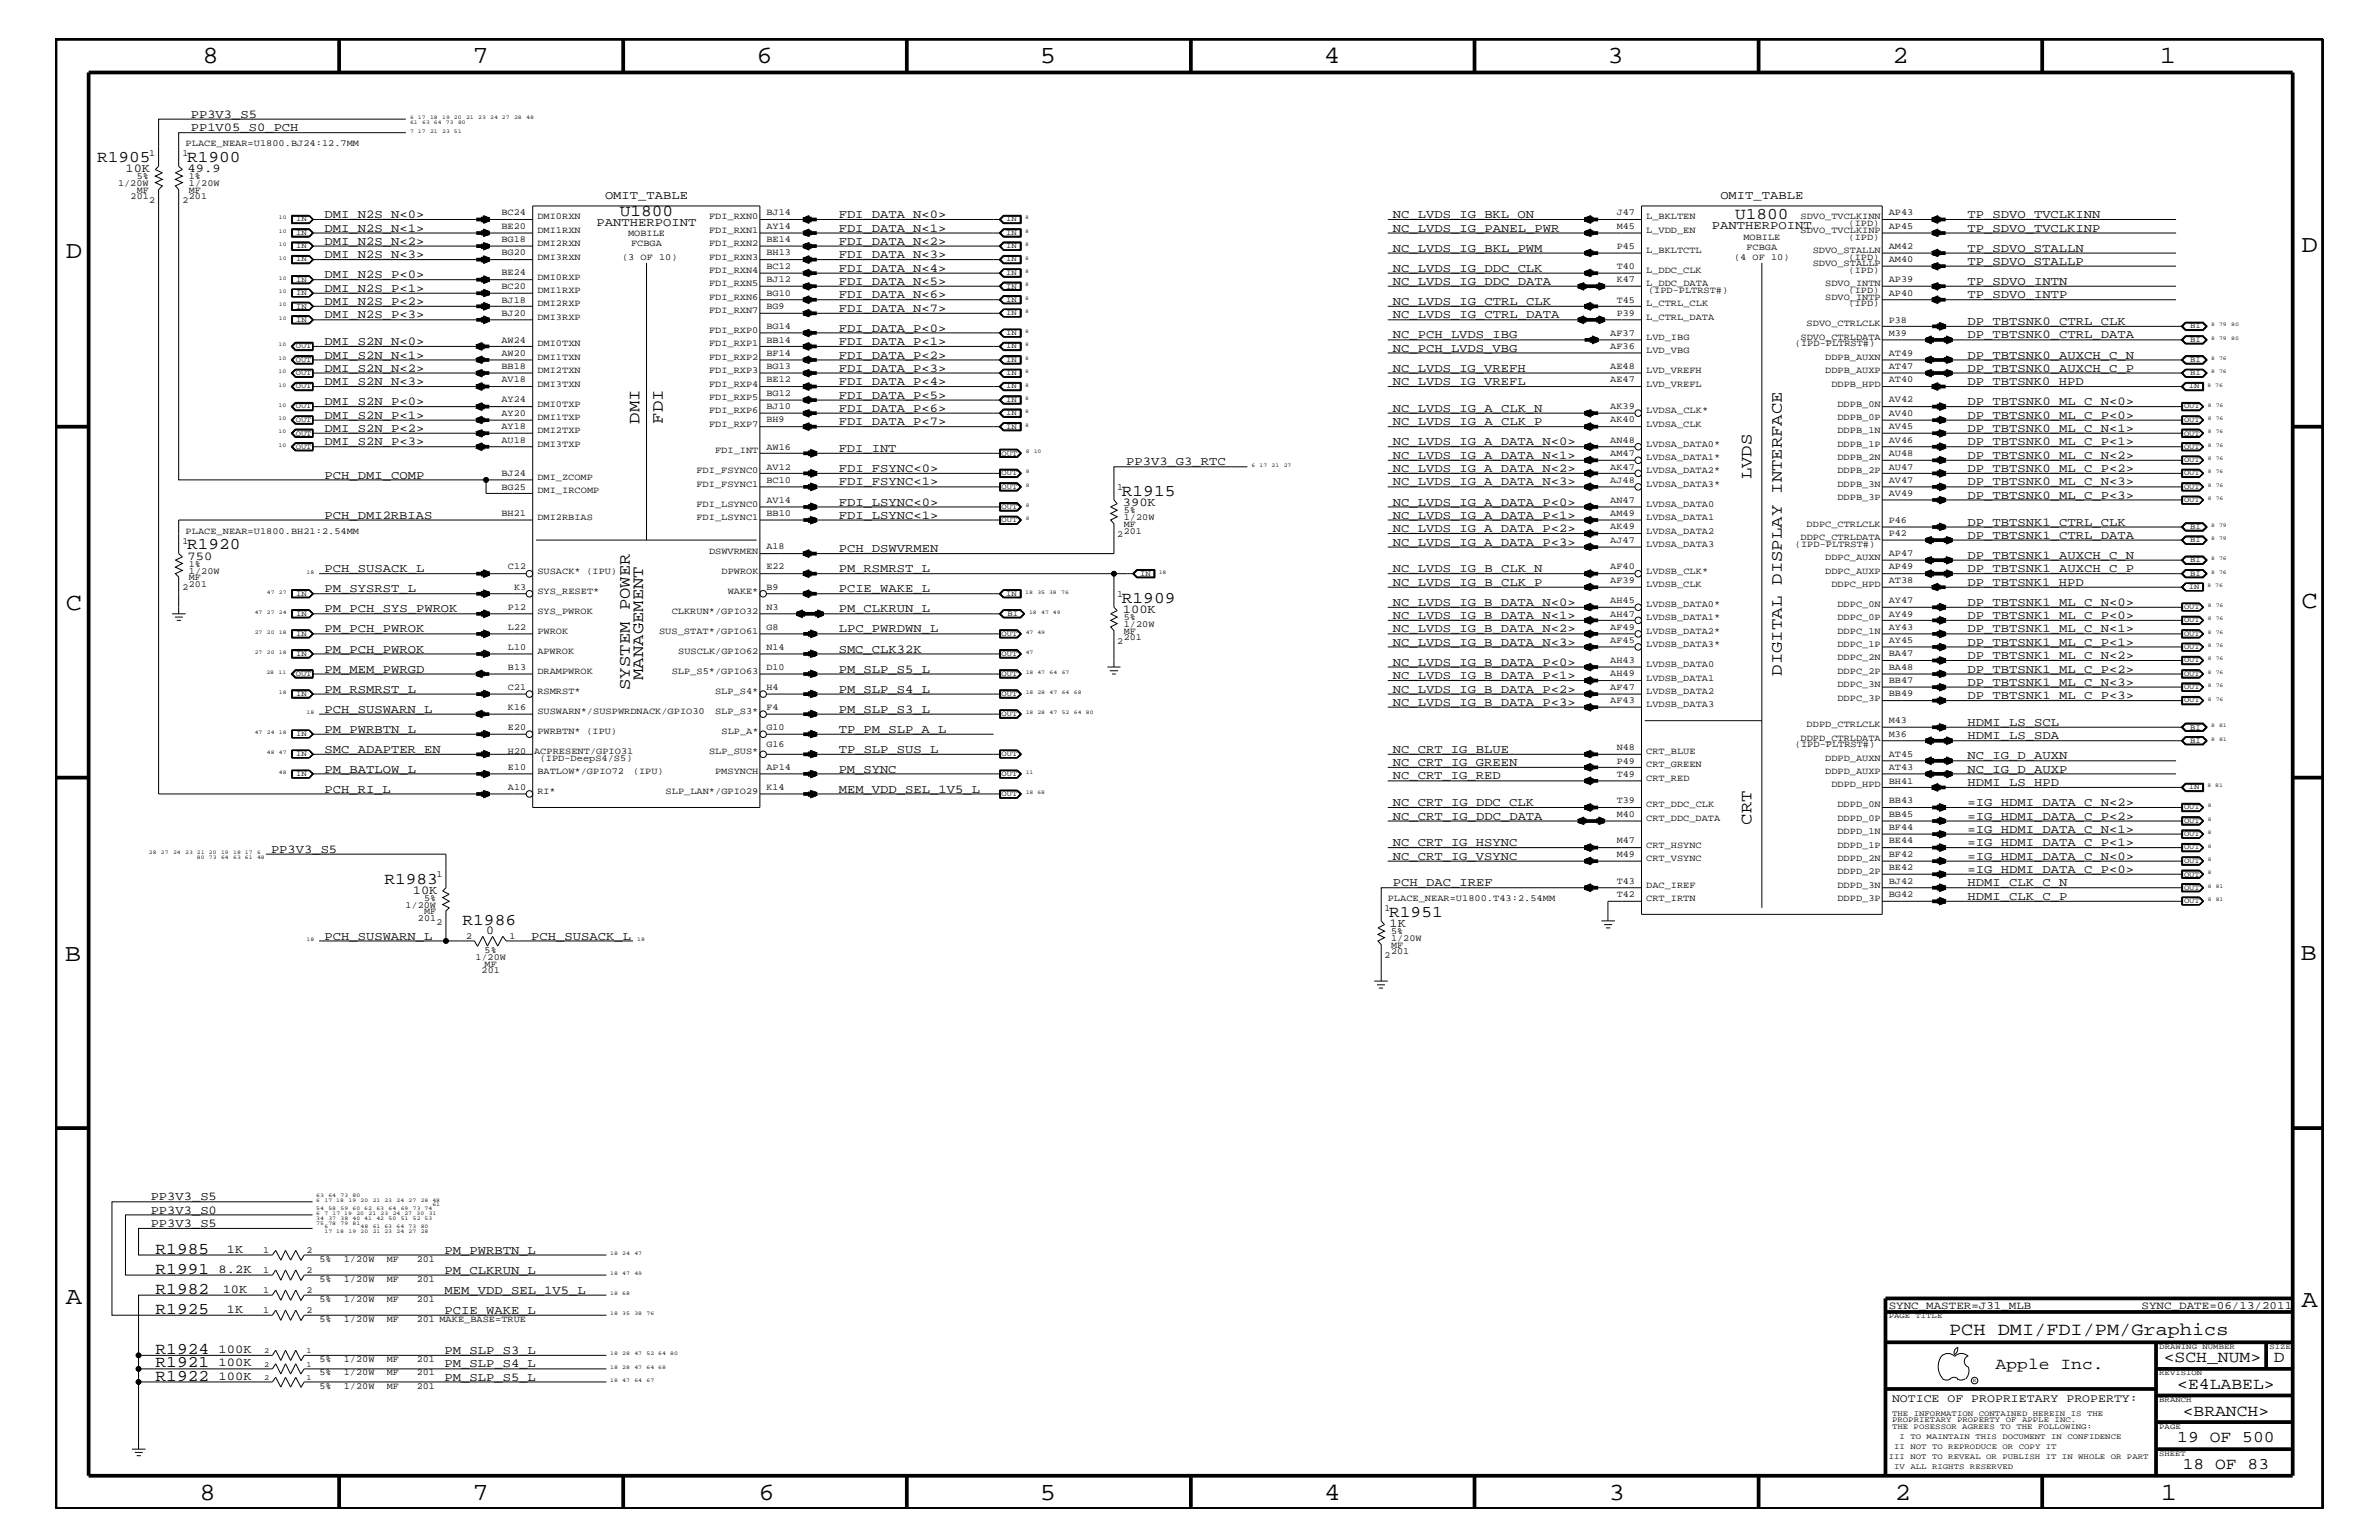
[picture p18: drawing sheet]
<svg xmlns="http://www.w3.org/2000/svg" width="432mm" height="279mm" viewBox="0 0 432 279" stroke-linecap="round" stroke-linejoin="round" font-family="sans-serif">
<defs><g id="words">
<g font-size="4.5">
<text x="36.7" y="11.5">8</text>
<text x="85.8" y="11.5">7</text>
<text x="137.3" y="11.5">6</text>
<text x="188.7" y="11.5">5</text>
<text x="240.3" y="11.5">4</text>
<text x="291.8" y="11.5">3</text>
<text x="343.5" y="11.5">2</text>
<text x="392" y="11.5">1</text>
<text x="11.9" y="46.8">D</text>
<text x="417.7" y="45.7">D</text>
<text x="11.9" y="110.6">C</text>
<text x="417.7" y="110.3">C</text>
<text x="11.8" y="174.3">B</text>
<text x="417.6" y="174.2">B</text>
<text x="11.9" y="236.7">A</text>
<text x="417.7" y="237.1">A</text>
<text x="36.2" y="272.1">8</text>
<text x="85.8" y="272.1">7</text>
<text x="137.7" y="272.1">6</text>
<text x="188.7" y="272.1">5</text>
<text x="240.4" y="272.1">4</text>
<text x="292" y="272.1">3</text>
<text x="343.9" y="272.1">2</text>
<text x="392.2" y="272.1">1</text>
</g>
<text font-size="3.3" x="353.8" y="242.3">PCH DMI/FDI/PM/Graphics</text>
<g font-size="3">
<text x="17.6" y="29.4">R1905</text>
<text x="34" y="29.4">R1900</text>
<text x="112.5" y="39.2">U1800</text>
<text x="314.9" y="39.8">U1800</text>
<text x="116.1" y="76.9" transform="rotate(-90 116.1 76.9)">DMI</text>
<text x="120.3" y="76.9" transform="rotate(-90 120.3 76.9)">FDI</text>
<text x="317.9" y="86.9" transform="rotate(-90 317.9 86.9)">LVDS</text>
<text x="203.6" y="90">R1915</text>
<text x="34" y="99.7">R1920</text>
<text x="203.6" y="109.4">R1909</text>
<text x="114.3" y="125.2" transform="rotate(-90 114.3 125.2)">SYSTEM POWER</text>
<text x="116.8" y="123.3" transform="rotate(-90 116.8 123.3)">MANAGEMENT</text>
<text x="323.4" y="122.6" transform="rotate(-90 323.4 122.6)">DIGITAL DISPLAY INTERFACE</text>
<text x="317.9" y="149.6" transform="rotate(-90 317.9 149.6)">CRT</text>
<text x="69.8" y="160.3">R1983</text>
<text x="83.9" y="167.8">R1986</text>
<text x="252.1" y="166.4">R1951</text>
<text x="28.2" y="227.5">R1985</text>
<text x="28.2" y="231.1">R1991</text>
<text x="28.2" y="238.4">R1925</text>
<text x="28.2" y="234.7">R1982</text>
<text x="28.2" y="245.6">R1924</text>
<text x="28.2" y="250.6">R1922</text>
<text x="28.2" y="248.1">R1921</text>
<text x="362.2" y="248.4">Apple Inc.</text>
<text x="392.7" y="247.1">&lt;SCH_NUM&gt;</text>
<text x="395.2" y="252">&lt;E4LABEL&gt;</text>
<text x="412.7" y="247.1">D</text>
<text x="396.2" y="256.8">&lt;BRANCH&gt;</text>
<text x="395.2" y="261.6">19 OF 500</text>
<text x="396.2" y="266.6">18 OF 83</text>
</g>
<g font-size="2.2">
<text x="34.6" y="23.8">PP1V05_S0_PCH</text>
<text x="34.6" y="21.4">PP3V3_S5</text>
<text x="22.8" y="31.2">10K</text>
<text x="34" y="31.2">49.9</text>
<text x="58.9" y="39.6">DMI_N2S_N&lt;0&gt;</text>
<text x="108.3" y="41">PANTHERPOINT</text>
<text x="109.8" y="36.2">OMIT_TABLE</text>
<text x="152.2" y="39.6">FDI_DATA_N&lt;0&gt;</text>
<text x="252.8" y="39.6">NC_LVDS_IG_BKL_ON</text>
<text x="310.7" y="41.6">PANTHERPOINT</text>
<text x="312.3" y="36.2">OMIT_TABLE</text>
<text x="357.1" y="39.6">TP_SDVO_TVCLKINN</text>
<text x="58.9" y="42">DMI_N2S_N&lt;1&gt;</text>
<text x="58.9" y="44.4">DMI_N2S_N&lt;2&gt;</text>
<text x="58.9" y="46.8">DMI_N2S_N&lt;3&gt;</text>
<text x="152.2" y="46.8">FDI_DATA_N&lt;3&gt;</text>
<text x="152.2" y="44.4">FDI_DATA_N&lt;2&gt;</text>
<text x="152.2" y="42">FDI_DATA_N&lt;1&gt;</text>
<text x="252.8" y="42">NC_LVDS_IG_PANEL_PWR</text>
<text x="252.8" y="45.7">NC_LVDS_IG_BKL_PWM</text>
<text x="357.1" y="42">TP_SDVO_TVCLKINP</text>
<text x="357.1" y="45.7">TP_SDVO_STALLN</text>
<text x="58.9" y="50.5">DMI_N2S_P&lt;0&gt;</text>
<text x="58.9" y="52.9">DMI_N2S_P&lt;1&gt;</text>
<text x="152.2" y="51.7">FDI_DATA_N&lt;5&gt;</text>
<text x="152.2" y="49.3">FDI_DATA_N&lt;4&gt;</text>
<text x="252.8" y="49.3">NC_LVDS_IG_DDC_CLK</text>
<text x="252.8" y="51.7">NC_LVDS_IG_DDC_DATA</text>
<text x="357.1" y="48">TP_SDVO_STALLP</text>
<text x="357.1" y="51.7">TP_SDVO_INTN</text>
<text x="58.9" y="57.8">DMI_N2S_P&lt;3&gt;</text>
<text x="58.9" y="55.3">DMI_N2S_P&lt;2&gt;</text>
<text x="152.2" y="56.6">FDI_DATA_N&lt;7&gt;</text>
<text x="152.2" y="54.1">FDI_DATA_N&lt;6&gt;</text>
<text x="252.8" y="57.8">NC_LVDS_IG_CTRL_DATA</text>
<text x="252.8" y="55.3">NC_LVDS_IG_CTRL_CLK</text>
<text x="357.1" y="59">DP_TBTSNK0_CTRL_CLK</text>
<text x="357.1" y="54.1">TP_SDVO_INTP</text>
<text x="58.9" y="62.6">DMI_S2N_N&lt;0&gt;</text>
<text x="58.9" y="65.1">DMI_S2N_N&lt;1&gt;</text>
<text x="152.2" y="62.6">FDI_DATA_P&lt;1&gt;</text>
<text x="152.2" y="65.1">FDI_DATA_P&lt;2&gt;</text>
<text x="152.2" y="60.2">FDI_DATA_P&lt;0&gt;</text>
<text x="252.8" y="61.4">NC_PCH_LVDS_IBG</text>
<text x="252.8" y="63.9">NC_PCH_LVDS_VBG</text>
<text x="357.1" y="61.4">DP_TBTSNK0_CTRL_DATA</text>
<text x="357.1" y="65.1">DP_TBTSNK0_AUXCH_C_N</text>
<text x="58.9" y="67.5">DMI_S2N_N&lt;2&gt;</text>
<text x="58.9" y="69.9">DMI_S2N_N&lt;3&gt;</text>
<text x="152.2" y="67.5">FDI_DATA_P&lt;3&gt;</text>
<text x="152.2" y="69.9">FDI_DATA_P&lt;4&gt;</text>
<text x="252.8" y="69.9">NC_LVDS_IG_VREFL</text>
<text x="252.8" y="67.5">NC_LVDS_IG_VREFH</text>
<text x="357.1" y="69.9">DP_TBTSNK0_HPD</text>
<text x="357.1" y="67.5">DP_TBTSNK0_AUXCH_C_P</text>
<text x="58.9" y="73.5">DMI_S2N_P&lt;0&gt;</text>
<text x="58.9" y="76">DMI_S2N_P&lt;1&gt;</text>
<text x="152.2" y="72.3">FDI_DATA_P&lt;5&gt;</text>
<text x="152.2" y="74.7">FDI_DATA_P&lt;6&gt;</text>
<text x="152.2" y="77.2">FDI_DATA_P&lt;7&gt;</text>
<text x="252.8" y="74.7">NC_LVDS_IG_A_CLK_N</text>
<text x="252.8" y="77.2">NC_LVDS_IG_A_CLK_P</text>
<text x="357.1" y="73.5">DP_TBTSNK0_ML_C_N&lt;0&gt;</text>
<text x="357.1" y="76">DP_TBTSNK0_ML_C_P&lt;0&gt;</text>
<text x="58.9" y="78.3">DMI_S2N_P&lt;2&gt;</text>
<text x="58.9" y="80.8">DMI_S2N_P&lt;3&gt;</text>
<text x="152.2" y="82">FDI_INT</text>
<text x="252.8" y="83.3">NC_LVDS_IG_A_DATA_N&lt;1&gt;</text>
<text x="252.8" y="80.8">NC_LVDS_IG_A_DATA_N&lt;0&gt;</text>
<text x="357.1" y="78.3">DP_TBTSNK0_ML_C_N&lt;1&gt;</text>
<text x="357.1" y="80.8">DP_TBTSNK0_ML_C_P&lt;1&gt;</text>
<text x="357.1" y="83.3">DP_TBTSNK0_ML_C_N&lt;2&gt;</text>
<text x="58.9" y="86.9">PCH_DMI_COMP</text>
<text x="152.2" y="85.6">FDI_FSYNC&lt;0&gt;</text>
<text x="152.2" y="88.1">FDI_FSYNC&lt;1&gt;</text>
<text x="204.4" y="84.4">PP3V3_G3_RTC</text>
<text x="252.8" y="88.1">NC_LVDS_IG_A_DATA_N&lt;3&gt;</text>
<text x="252.8" y="85.6">NC_LVDS_IG_A_DATA_N&lt;2&gt;</text>
<text x="357.1" y="85.6">DP_TBTSNK0_ML_C_P&lt;2&gt;</text>
<text x="357.1" y="88.1">DP_TBTSNK0_ML_C_N&lt;3&gt;</text>
<text x="58.9" y="94.2">PCH_DMI2RBIAS</text>
<text x="152.2" y="94.2">FDI_LSYNC&lt;1&gt;</text>
<text x="152.2" y="91.7">FDI_LSYNC&lt;0&gt;</text>
<text x="203.8" y="91.8">390K</text>
<text x="252.8" y="94.2">NC_LVDS_IG_A_DATA_P&lt;1&gt;</text>
<text x="252.8" y="91.7">NC_LVDS_IG_A_DATA_P&lt;0&gt;</text>
<text x="357.1" y="90.5">DP_TBTSNK0_ML_C_P&lt;3&gt;</text>
<text x="357.1" y="95.4">DP_TBTSNK1_CTRL_CLK</text>
<text x="34" y="101.5">750</text>
<text x="152.2" y="100.2">PCH_DSWVRMEN</text>
<text x="252.8" y="99">NC_LVDS_IG_A_DATA_P&lt;3&gt;</text>
<text x="252.8" y="96.5">NC_LVDS_IG_A_DATA_P&lt;2&gt;</text>
<text x="357.1" y="101.4">DP_TBTSNK1_AUXCH_C_N</text>
<text x="357.1" y="97.7">DP_TBTSNK1_CTRL_DATA</text>
<text x="58.9" y="103.8">PCH_SUSACK_L</text>
<text x="58.9" y="107.5">PM_SYSRST_L</text>
<text x="152.2" y="107.5">PCIE_WAKE_L</text>
<text x="152.2" y="103.8">PM_RSMRST_L</text>
<text x="252.8" y="106.3">NC_LVDS_IG_B_CLK_P</text>
<text x="252.8" y="103.8">NC_LVDS_IG_B_CLK_N</text>
<text x="357.1" y="106.3">DP_TBTSNK1_HPD</text>
<text x="357.1" y="103.8">DP_TBTSNK1_AUXCH_C_P</text>
<text x="58.9" y="111.1">PM_PCH_SYS_PWROK</text>
<text x="152.2" y="111.1">PM_CLKRUN_L</text>
<text x="203.8" y="111.2">100K</text>
<text x="252.8" y="112.3">NC_LVDS_IG_B_DATA_N&lt;1&gt;</text>
<text x="252.8" y="109.9">NC_LVDS_IG_B_DATA_N&lt;0&gt;</text>
<text x="357.1" y="112.3">DP_TBTSNK1_ML_C_P&lt;0&gt;</text>
<text x="357.1" y="109.9">DP_TBTSNK1_ML_C_N&lt;0&gt;</text>
<text x="58.9" y="118.4">PM_PCH_PWROK</text>
<text x="58.9" y="114.8">PM_PCH_PWROK</text>
<text x="152.2" y="114.8">LPC_PWRDWN_L</text>
<text x="152.2" y="118.4">SMC_CLK32K</text>
<text x="252.8" y="117.2">NC_LVDS_IG_B_DATA_N&lt;3&gt;</text>
<text x="252.8" y="114.8">NC_LVDS_IG_B_DATA_N&lt;2&gt;</text>
<text x="357.1" y="119.6">DP_TBTSNK1_ML_C_N&lt;2&gt;</text>
<text x="357.1" y="117.2">DP_TBTSNK1_ML_C_P&lt;1&gt;</text>
<text x="357.1" y="114.8">DP_TBTSNK1_ML_C_N&lt;1&gt;</text>
<text x="58.9" y="122">PM_MEM_PWRGD</text>
<text x="58.9" y="125.7">PM_RSMRST_L</text>
<text x="152.2" y="125.7">PM_SLP_S4_L</text>
<text x="152.2" y="122">PM_SLP_S5_L</text>
<text x="252.8" y="125.7">NC_LVDS_IG_B_DATA_P&lt;2&gt;</text>
<text x="252.8" y="123.2">NC_LVDS_IG_B_DATA_P&lt;1&gt;</text>
<text x="252.8" y="120.8">NC_LVDS_IG_B_DATA_P&lt;0&gt;</text>
<text x="357.1" y="124.4">DP_TBTSNK1_ML_C_N&lt;3&gt;</text>
<text x="357.1" y="122">DP_TBTSNK1_ML_C_P&lt;2&gt;</text>
<text x="58.9" y="129.3">PCH_SUSWARN_L</text>
<text x="152.2" y="129.3">PM_SLP_S3_L</text>
<text x="252.8" y="128">NC_LVDS_IG_B_DATA_P&lt;3&gt;</text>
<text x="357.1" y="126.9">DP_TBTSNK1_ML_C_P&lt;3&gt;</text>
<text x="357.1" y="131.7">HDMI_LS_SCL</text>
<text x="58.9" y="133">PM_PWRBTN_L</text>
<text x="58.9" y="136.6">SMC_ADAPTER_EN</text>
<text x="152.2" y="133">TP_PM_SLP_A_L</text>
<text x="152.2" y="136.6">TP_SLP_SUS_L</text>
<text x="252.8" y="136.6">NC_CRT_IG_BLUE</text>
<text x="357.1" y="134.1">HDMI_LS_SDA</text>
<text x="357.1" y="137.8">NC_IG_D_AUXN</text>
<text x="58.9" y="143.9">PCH_RI_L</text>
<text x="58.9" y="140.2">PM_BATLOW_L</text>
<text x="152.2" y="140.2">PM_SYNC</text>
<text x="152.2" y="143.9">MEM_VDD_SEL_1V5_L</text>
<text x="252.8" y="139">NC_CRT_IG_GREEN</text>
<text x="252.8" y="141.4">NC_CRT_IG_RED</text>
<text x="357.1" y="140.2">NC_IG_D_AUXP</text>
<text x="357.1" y="142.6">HDMI_LS_HPD</text>
<text x="252.8" y="146.2">NC_CRT_IG_DDC_CLK</text>
<text x="252.8" y="148.7">NC_CRT_IG_DDC_DATA</text>
<text x="357.1" y="146.2">=IG_HDMI_DATA_C_N&lt;2&gt;</text>
<text x="357.1" y="148.7">=IG_HDMI_DATA_C_P&lt;2&gt;</text>
<text x="49.2" y="154.7">PP3V3_S5</text>
<text x="252.8" y="153.5">NC_CRT_IG_HSYNC</text>
<text x="252.8" y="156">NC_CRT_IG_VSYNC</text>
<text x="357.1" y="151.1">=IG_HDMI_DATA_C_N&lt;1&gt;</text>
<text x="357.1" y="153.5">=IG_HDMI_DATA_C_P&lt;1&gt;</text>
<text x="357.1" y="156">=IG_HDMI_DATA_C_N&lt;0&gt;</text>
<text x="252.8" y="160.8">PCH_DAC_IREF</text>
<text x="357.1" y="160.8">HDMI_CLK_C_N</text>
<text x="357.1" y="158.4">=IG_HDMI_DATA_C_P&lt;0&gt;</text>
<text x="74.9" y="162.2">10K</text>
<text x="357.1" y="163.3">HDMI_CLK_C_P</text>
<text x="58.9" y="170.5">PCH_SUSWARN_L</text>
<text x="88.3" y="169.4">0</text>
<text x="96.4" y="170.5">PCH_SUSACK_L</text>
<text x="252.2" y="168.2">1K</text>
<text x="27.3" y="220.2">PP3V3_S0</text>
<text x="27.3" y="217.8">PP3V3_S5</text>
<text x="27.3" y="222.6">PP3V3_S5</text>
<text x="41.2" y="227.3">1K</text>
<text x="80.7" y="227.5">PM_PWRBTN_L</text>
<text x="39.7" y="230.9">8.2K</text>
<text x="80.7" y="231.1">PM_CLKRUN_L</text>
<text x="40.4" y="234.6">10K</text>
<text x="41.2" y="238.2">1K</text>
<text x="80.7" y="238.4">PCIE_WAKE_L</text>
<text x="80.7" y="234.7">MEM_VDD_SEL_1V5_L</text>
<text x="39.7" y="245.4">100K</text>
<text x="80.7" y="245.6">PM_SLP_S3_L</text>
<text x="39.7" y="250.3">100K</text>
<text x="39.7" y="247.8">100K</text>
<text x="80.7" y="248.1">PM_SLP_S4_L</text>
<text x="80.7" y="250.6">PM_SLP_S5_L</text>
</g>
<text font-size="2.1" x="343.4" y="254.4">NOTICE OF PROPRIETARY PROPERTY:</text>
<g font-size="2">
<text x="342.8" y="237.4">SYNC_MASTER=J31_MLB</text>
<text x="388.7" y="237.4">SYNC_DATE=06/13/2011</text>
</g>
<g font-size="1.7">
<text x="27.1" y="28.3">1</text>
<text x="33.1" y="28.3">1</text>
<text x="33.7" y="26.5">PLACE_NEAR=U1800.BJ24:12.7MM</text>
<text x="21.4" y="33.7">1/20W</text>
<text x="24.8" y="32.5">5%</text>
<text x="24.8" y="35">MF</text>
<text x="34.3" y="33.7">1/20W</text>
<text x="34.3" y="32.5">1%</text>
<text x="34.3" y="35">MF</text>
<text x="23.7" y="36.2">201</text>
<text x="27.1" y="36.8">2</text>
<text x="33.1" y="36.8">2</text>
<text x="34.3" y="36.2">201</text>
<text x="91" y="39.1">BC24</text>
<text x="91" y="41.5">BE20</text>
<text x="97.5" y="39.8">DMI0RXN</text>
<text x="128.7" y="39.8">FDI_RXN0</text>
<text x="139.1" y="39.1">BJ14</text>
<text x="139.1" y="41.5">AY14</text>
<text x="293.5" y="41.5">M45</text>
<text x="293.5" y="39.1">J47</text>
<text x="298.8" y="39.8">L_BKLTEN</text>
<text x="326.8" y="39.8">SDVO_TVCLKINN</text>
<text x="335.5" y="41">(IPD)</text>
<text x="342.8" y="41.5">AP45</text>
<text x="342.8" y="39.1">AP43</text>
<text x="91" y="46.3">BG20</text>
<text x="91" y="44">BG18</text>
<text x="97.5" y="42.3">DMI1RXN</text>
<text x="97.5" y="47.1">DMI3RXN</text>
<text x="97.5" y="44.6">DMI2RXN</text>
<text x="112.9" y="47.1">(3 OF 10)</text>
<text x="114" y="42.9">MOBILE</text>
<text x="114.6" y="44.6">FCBGA</text>
<text x="128.7" y="42.3">FDI_RXN1</text>
<text x="128.7" y="47.1">FDI_RXN3</text>
<text x="128.7" y="44.6">FDI_RXN2</text>
<text x="139.1" y="44">BE14</text>
<text x="139.1" y="46.3">BH13</text>
<text x="293.5" y="45.2">P45</text>
<text x="298.8" y="42.3">L_VDD_EN</text>
<text x="298.8" y="45.9">L_BKLTCTL</text>
<text x="314.7" y="47.1">(4 OF 10)</text>
<text x="316.4" y="43.5">MOBILE</text>
<text x="317" y="45.3">FCBGA</text>
<text x="326.8" y="42.3">SDVO_TVCLKINP</text>
<text x="329" y="45.9">SDVO_STALLN</text>
<text x="335.5" y="43.5">(IPD)</text>
<text x="335.5" y="47.1">(IPD)</text>
<text x="342.8" y="47.6">AM40</text>
<text x="342.8" y="45.2">AM42</text>
<text x="91" y="50">BE24</text>
<text x="91" y="52.4">BC20</text>
<text x="97.5" y="53.2">DMI1RXP</text>
<text x="97.5" y="50.7">DMI0RXP</text>
<text x="128.7" y="49.6">FDI_RXN4</text>
<text x="128.7" y="51.9">FDI_RXN5</text>
<text x="139.1" y="48.8">BC12</text>
<text x="139.1" y="51.3">BJ12</text>
<text x="139.1" y="53.6">BG10</text>
<text x="293.5" y="51.3">K47</text>
<text x="293.5" y="48.8">T40</text>
<text x="298.8" y="51.9">L_DDC_DATA</text>
<text x="298.8" y="49.6">L_DDC_CLK</text>
<text x="299.1" y="53.2">(IPD-PLTRST#)</text>
<text x="329" y="48.3">SDVO_STALLP</text>
<text x="331.3" y="51.9">SDVO_INTN</text>
<text x="335.5" y="49.6">(IPD)</text>
<text x="335.5" y="53.2">(IPD)</text>
<text x="342.8" y="53.6">AP40</text>
<text x="342.8" y="51.3">AP39</text>
<text x="91" y="54.9">BJ18</text>
<text x="91" y="57.3">BJ20</text>
<text x="97.5" y="58">DMI3RXP</text>
<text x="97.5" y="55.6">DMI2RXP</text>
<text x="128.7" y="54.4">FDI_RXN6</text>
<text x="128.7" y="56.8">FDI_RXN7</text>
<text x="139.1" y="56.1">BG9</text>
<text x="139.1" y="59.7">BG14</text>
<text x="293.5" y="57.3">P39</text>
<text x="293.5" y="54.9">T45</text>
<text x="298.8" y="55.6">L_CTRL_CLK</text>
<text x="298.8" y="58">L_CTRL_DATA</text>
<text x="327.9" y="59.2">SDVO_CTRLCLK</text>
<text x="331.3" y="54.4">SDVO_INTP</text>
<text x="335.5" y="55.6">(IPD)</text>
<text x="342.8" y="58.5">P38</text>
<text x="91" y="62.2">AW24</text>
<text x="91" y="64.5">AW20</text>
<text x="97.5" y="62.9">DMI0TXN</text>
<text x="97.5" y="65.3">DMI1TXN</text>
<text x="128.7" y="60.4">FDI_RXP0</text>
<text x="128.7" y="62.9">FDI_RXP1</text>
<text x="128.7" y="65.3">FDI_RXP2</text>
<text x="139.1" y="62.2">BB14</text>
<text x="139.1" y="64.5">BF14</text>
<text x="292.3" y="63.4">AF36</text>
<text x="292.3" y="60.9">AF37</text>
<text x="298.8" y="64">LVD_VBG</text>
<text x="298.8" y="61.7">LVD_IBG</text>
<text x="325.8" y="62.9">(IPD-PLTRST#)</text>
<text x="326.8" y="61.7">SDVO_CTRLDATA</text>
<text x="331.3" y="65.3">DDPB_AUXN</text>
<text x="342.8" y="60.9">M39</text>
<text x="342.8" y="64.5">AT49</text>
<text x="91" y="67">BB18</text>
<text x="91" y="69.4">AV18</text>
<text x="97.5" y="67.7">DMI2TXN</text>
<text x="97.5" y="70.1">DMI3TXN</text>
<text x="128.7" y="67.7">FDI_RXP3</text>
<text x="128.7" y="70.1">FDI_RXP4</text>
<text x="139.1" y="67">BG13</text>
<text x="139.1" y="69.4">BE12</text>
<text x="139.1" y="71.8">BG12</text>
<text x="292.3" y="69.4">AE47</text>
<text x="292.3" y="67">AE48</text>
<text x="298.8" y="67.7">LVD_VREFH</text>
<text x="298.8" y="70.1">LVD_VREFL</text>
<text x="331.3" y="67.7">DDPB_AUXP</text>
<text x="332.4" y="70.1">DDPB_HPD</text>
<text x="342.8" y="69.4">AT40</text>
<text x="342.8" y="67">AT47</text>
<text x="91" y="73">AY24</text>
<text x="91" y="75.5">AY20</text>
<text x="91" y="77.9">AY18</text>
<text x="97.5" y="76.2">DMI1TXP</text>
<text x="97.5" y="73.8">DMI0TXP</text>
<text x="128.7" y="72.6">FDI_RXP5</text>
<text x="128.7" y="77.4">FDI_RXP7</text>
<text x="128.7" y="75">FDI_RXP6</text>
<text x="139.1" y="74.3">BJ10</text>
<text x="139.1" y="76.7">BH9</text>
<text x="292.3" y="74.3">AK39</text>
<text x="292.3" y="76.7">AK40</text>
<text x="298.8" y="77.4">LVDSA_CLK</text>
<text x="298.8" y="75">LVDSA_CLK*</text>
<text x="333.5" y="76.2">DDPB_0P</text>
<text x="333.5" y="73.8">DDPB_0N</text>
<text x="342.8" y="77.9">AV45</text>
<text x="342.8" y="75.5">AV40</text>
<text x="342.8" y="73">AV42</text>
<text x="91" y="80.3">AU18</text>
<text x="97.5" y="81.1">DMI3TXP</text>
<text x="97.5" y="78.6">DMI2TXP</text>
<text x="129.8" y="82.2">FDI_INT</text>
<text x="139.1" y="81.6">AW16</text>
<text x="292.3" y="82.7">AM47</text>
<text x="292.3" y="80.3">AN48</text>
<text x="298.8" y="81.1">LVDSA_DATA0*</text>
<text x="298.8" y="83.5">LVDSA_DATA1*</text>
<text x="333.5" y="81.1">DDPB_1P</text>
<text x="333.5" y="83.5">DDPB_2N</text>
<text x="333.5" y="78.6">DDPB_1N</text>
<text x="342.8" y="82.7">AU48</text>
<text x="342.8" y="80.3">AV46</text>
<text x="91" y="88.8">BG25</text>
<text x="91" y="86.4">BJ24</text>
<text x="97.5" y="87.1">DMI_ZCOMP</text>
<text x="97.5" y="89.5">DMI_IRCOMP</text>
<text x="126.4" y="85.9">FDI_FSYNC0</text>
<text x="126.4" y="88.3">FDI_FSYNC1</text>
<text x="139.1" y="85.2">AV12</text>
<text x="139.1" y="87.6">BC10</text>
<text x="202.8" y="88.9">1</text>
<text x="292.3" y="87.6">AJ48</text>
<text x="292.3" y="85.2">AK47</text>
<text x="298.8" y="85.9">LVDSA_DATA2*</text>
<text x="298.8" y="88.3">LVDSA_DATA3*</text>
<text x="333.5" y="88.3">DDPB_3N</text>
<text x="333.5" y="85.9">DDPB_2P</text>
<text x="342.8" y="87.6">AV47</text>
<text x="342.8" y="85.2">AU47</text>
<text x="91" y="93.7">BH21</text>
<text x="97.5" y="94.3">DMI2RBIAS</text>
<text x="126.4" y="92">FDI_LSYNC0</text>
<text x="126.4" y="94.3">FDI_LSYNC1</text>
<text x="139.1" y="91.2">AV14</text>
<text x="139.1" y="93.7">BB10</text>
<text x="204" y="94.3">1/20W</text>
<text x="204" y="93.2">5%</text>
<text x="204" y="95.6">MF</text>
<text x="292.3" y="93.7">AM49</text>
<text x="292.3" y="91.2">AN47</text>
<text x="298.8" y="92">LVDSA_DATA0</text>
<text x="298.8" y="94.3">LVDSA_DATA1</text>
<text x="327.9" y="95.6">DDPC_CTRLCLK</text>
<text x="333.5" y="90.7">DDPB_3P</text>
<text x="342.8" y="94.9">P46</text>
<text x="342.8" y="90">AV49</text>
<text x="33.1" y="98.7">1</text>
<text x="33.7" y="96.8">PLACE_NEAR=U1800.BH21:2.54MM</text>
<text x="128.7" y="100.4">DSWVRMEN</text>
<text x="139.1" y="99.7">A18</text>
<text x="202.8" y="97.4">2</text>
<text x="204" y="96.8">201</text>
<text x="292.3" y="98.5">AJ47</text>
<text x="292.3" y="96">AK49</text>
<text x="298.8" y="96.8">LVDSA_DATA2</text>
<text x="298.8" y="99.3">LVDSA_DATA3</text>
<text x="325.8" y="99.3">(IPD-PLTRST#)</text>
<text x="326.8" y="98">DDPC_CTRLDATA</text>
<text x="331.3" y="101.6">DDPC_AUXN</text>
<text x="342.8" y="97.3">P42</text>
<text x="342.8" y="101">AP47</text>
<text x="33.1" y="107.1">2</text>
<text x="34.3" y="104.1">1/20W</text>
<text x="34.3" y="102.9">1%</text>
<text x="34.3" y="106.5">201</text>
<text x="34.3" y="105.3">MF</text>
<text x="92.2" y="103.3">C12</text>
<text x="93.3" y="107">K3</text>
<text x="97.5" y="104.1">SUSACK* (IPU)</text>
<text x="97.5" y="107.7">SYS_RESET*</text>
<text x="131" y="104.1">DPWROK</text>
<text x="132.1" y="107.7">WAKE*</text>
<text x="139.1" y="107">B9</text>
<text x="139.1" y="103.3">E22</text>
<text x="292.3" y="103.3">AF40</text>
<text x="292.3" y="105.8">AF39</text>
<text x="298.8" y="104.1">LVDSB_CLK*</text>
<text x="298.8" y="106.5">LVDSB_CLK</text>
<text x="331.3" y="104.1">DDPC_AUXP</text>
<text x="332.4" y="106.5">DDPC_HPD</text>
<text x="342.8" y="105.8">AT38</text>
<text x="342.8" y="103.3">AP49</text>
<text x="92.2" y="110.6">P12</text>
<text x="97.5" y="111.4">SYS_PWROK</text>
<text x="121.9" y="111.4">CLKRUN*/GPIO32</text>
<text x="139.1" y="110.6">N3</text>
<text x="202.8" y="108.3">1</text>
<text x="204" y="113.7">1/20W</text>
<text x="204" y="112.6">5%</text>
<text x="292.3" y="111.9">AH47</text>
<text x="292.3" y="109.4">AH45</text>
<text x="298.8" y="110.2">LVDSB_DATA0*</text>
<text x="298.8" y="112.6">LVDSB_DATA1*</text>
<text x="333.5" y="112.6">DDPC_0P</text>
<text x="333.5" y="110.2">DDPC_0N</text>
<text x="342.8" y="111.9">AY49</text>
<text x="342.8" y="109.4">AY47</text>
<text x="92.2" y="117.9">L10</text>
<text x="92.2" y="114.2">L22</text>
<text x="97.5" y="115">PWROK</text>
<text x="97.5" y="118.6">APWROK</text>
<text x="119.6" y="115">SUS_STAT*/GPIO61</text>
<text x="123.1" y="118.6">SUSCLK/GPIO62</text>
<text x="139.1" y="117.9">N14</text>
<text x="139.1" y="114.2">G8</text>
<text x="202.8" y="116.8">2</text>
<text x="204" y="116.2">201</text>
<text x="204" y="115">MF</text>
<text x="292.3" y="116.7">AF45</text>
<text x="292.3" y="114.2">AF49</text>
<text x="298.8" y="115">LVDSB_DATA2*</text>
<text x="298.8" y="117.4">LVDSB_DATA3*</text>
<text x="333.5" y="119.8">DDPC_2N</text>
<text x="333.5" y="117.4">DDPC_1P</text>
<text x="333.5" y="115">DDPC_1N</text>
<text x="342.8" y="119.1">BA47</text>
<text x="342.8" y="116.7">AY45</text>
<text x="342.8" y="114.2">AY43</text>
<text x="92.2" y="125.2">C21</text>
<text x="92.2" y="121.5">B13</text>
<text x="97.5" y="122.3">DRAMPWROK</text>
<text x="97.5" y="125.9">RSMRST*</text>
<text x="121.9" y="122.3">SLP_S5*/GPIO63</text>
<text x="129.8" y="125.9">SLP_S4*</text>
<text x="139.1" y="125.2">H4</text>
<text x="139.1" y="121.5">D10</text>
<text x="292.3" y="125.2">AF47</text>
<text x="292.3" y="122.7">AH49</text>
<text x="292.3" y="120.3">AH43</text>
<text x="298.8" y="121">LVDSB_DATA0</text>
<text x="298.8" y="123.5">LVDSB_DATA1</text>
<text x="298.8" y="125.9">LVDSB_DATA2</text>
<text x="333.5" y="124.7">DDPC_3N</text>
<text x="333.5" y="122.3">DDPC_2P</text>
<text x="342.8" y="124">BB47</text>
<text x="342.8" y="121.5">BA48</text>
<text x="92.2" y="128.8">K16</text>
<text x="97.5" y="129.6">SUSWARN*/SUSPWRDNACK/GPIO30</text>
<text x="129.8" y="129.6">SLP_S3*</text>
<text x="139.1" y="128.8">F4</text>
<text x="292.3" y="127.6">AF43</text>
<text x="298.8" y="128.3">LVDSB_DATA3</text>
<text x="327.9" y="131.9">DDPD_CTRLCLK</text>
<text x="333.5" y="127.1">DDPC_3P</text>
<text x="342.8" y="131.3">M43</text>
<text x="342.8" y="126.4">BB49</text>
<text x="92.2" y="136.8">H20</text>
<text x="92.2" y="132.4">E20</text>
<text x="96.9" y="136.8">ACPRESENT/GPIO31</text>
<text x="97.5" y="133.2">PWRBTN* (IPU)</text>
<text x="128.7" y="136.8">SLP_SUS*</text>
<text x="131" y="133.2">SLP_A*</text>
<text x="139.1" y="132.4">G10</text>
<text x="139.1" y="135.5">G16</text>
<text x="293.5" y="136.1">N48</text>
<text x="298.8" y="136.8">CRT_BLUE</text>
<text x="325.8" y="135.6">(IPD-PLTRST#)</text>
<text x="326.8" y="134.4">DDPD_CTRLDATA</text>
<text x="342.8" y="133.6">M36</text>
<text x="342.8" y="137.3">AT45</text>
<text x="92.2" y="139.7">E10</text>
<text x="92.2" y="143.4">A10</text>
<text x="97.5" y="140.4">BATLOW*/GPIO72</text>
<text x="98" y="138">(IPD-DeepS4/S5)</text>
<text x="114.9" y="140.4">(IPU)</text>
<text x="129.8" y="140.4">PMSYNCH</text>
<text x="139.1" y="143.4">K14</text>
<text x="139.1" y="139.7">AP14</text>
<text x="293.5" y="140.9">T49</text>
<text x="293.5" y="138.5">P49</text>
<text x="298.8" y="141.7">CRT_RED</text>
<text x="298.8" y="139.2">CRT_GREEN</text>
<text x="331.3" y="138">DDPD_AUXN</text>
<text x="331.3" y="140.4">DDPD_AUXP</text>
<text x="332.4" y="142.9">DDPD_HPD</text>
<text x="342.8" y="142.2">BH41</text>
<text x="342.8" y="139.7">AT43</text>
<text x="97.5" y="144">RI*</text>
<text x="120.8" y="144">SLP_LAN*/GPIO29</text>
<text x="293.5" y="148.2">M40</text>
<text x="293.5" y="145.7">T39</text>
<text x="298.8" y="149">CRT_DDC_DATA</text>
<text x="298.8" y="146.5">CRT_DDC_CLK</text>
<text x="333.5" y="149">DDPD_0P</text>
<text x="333.5" y="146.5">DDPD_0N</text>
<text x="342.8" y="148.2">BB45</text>
<text x="342.8" y="145.7">BB43</text>
<text x="293.5" y="155.5">M49</text>
<text x="293.5" y="153">M47</text>
<text x="298.8" y="153.8">CRT_HSYNC</text>
<text x="333.5" y="153.8">DDPD_1P</text>
<text x="333.5" y="151.3">DDPD_1N</text>
<text x="342.8" y="155.5">BF42</text>
<text x="342.8" y="153">BE44</text>
<text x="342.8" y="150.7">BF44</text>
<text x="79.2" y="159.2">1</text>
<text x="293.5" y="160.3">T43</text>
<text x="298.8" y="161.1">DAC_IREF</text>
<text x="298.8" y="156.2">CRT_VSYNC</text>
<text x="333.5" y="158.6">DDPD_2P</text>
<text x="333.5" y="161.1">DDPD_3N</text>
<text x="333.5" y="156.2">DDPD_2N</text>
<text x="342.8" y="160.3">BJ42</text>
<text x="342.8" y="157.9">BE42</text>
<text x="73.6" y="164.7">1/20W</text>
<text x="75.9" y="167.1">201</text>
<text x="77" y="163.5">5%</text>
<text x="77" y="165.9">MF</text>
<text x="79.2" y="167.8">2</text>
<text x="251.3" y="165.3">1</text>
<text x="251.9" y="163.5">PLACE_NEAR=U1800.T43:2.54MM</text>
<text x="293.5" y="162.8">T42</text>
<text x="298.8" y="163.5">CRT_IRTN</text>
<text x="333.5" y="163.5">DDPD_3P</text>
<text x="342.8" y="162.8">BG42</text>
<text x="84.6" y="170.4">2</text>
<text x="88" y="172.9">5%</text>
<text x="92.5" y="170.4">1</text>
<text x="251.3" y="173.8">2</text>
<text x="252.5" y="170.7">1/20W</text>
<text x="252.5" y="169.5">5%</text>
<text x="252.5" y="173.2">201</text>
<text x="252.5" y="172">MF</text>
<text x="86.3" y="174.2">1/20W</text>
<text x="87.4" y="176.6">201</text>
<text x="88" y="175.4">MF</text>
<text x="47.8" y="227.4">1</text>
<text x="55.6" y="227.4">2</text>
<text x="47.8" y="231">1</text>
<text x="55.6" y="231">2</text>
<text x="58" y="232.6">5%</text>
<text x="58" y="229">5%</text>
<text x="62.4" y="232.6">1/20W</text>
<text x="62.4" y="229">1/20W</text>
<text x="70.2" y="232.6">MF</text>
<text x="70.2" y="229">MF</text>
<text x="75.6" y="232.6">201</text>
<text x="75.6" y="229">201</text>
<text x="47.8" y="238.3">1</text>
<text x="47.8" y="234.6">1</text>
<text x="55.6" y="238.3">2</text>
<text x="55.6" y="234.6">2</text>
<text x="58" y="239.9">5%</text>
<text x="58" y="236.2">5%</text>
<text x="62.4" y="239.9">1/20W</text>
<text x="62.4" y="236.2">1/20W</text>
<text x="70.2" y="239.9">MF</text>
<text x="70.2" y="236.2">MF</text>
<text x="75.6" y="239.9">201 MAKE_BASE=TRUE</text>
<text x="75.6" y="236.2">201</text>
<text x="58" y="252">5%</text>
<text x="58" y="249.5">5%</text>
<text x="58" y="247.1">5%</text>
<text x="62.4" y="252">1/20W</text>
<text x="62.4" y="249.5">1/20W</text>
<text x="62.4" y="247.1">1/20W</text>
<text x="70.2" y="252">MF</text>
<text x="70.2" y="249.5">MF</text>
<text x="70.2" y="247.1">MF</text>
<text x="75.6" y="252">201</text>
<text x="75.6" y="249.5">201</text>
<text x="75.6" y="247.1">201</text>
</g>
<g font-size="1.4">
<text x="53.8" y="40.2">IN</text>
<text x="182.6" y="40.2">IN</text>
<text x="53.8" y="47.4">IN</text>
<text x="53.8" y="45.1">IN</text>
<text x="53.8" y="42.6">IN</text>
<text x="182.6" y="47.4">IN</text>
<text x="182.6" y="45.1">IN</text>
<text x="182.6" y="42.6">IN</text>
<text x="53.8" y="51.1">IN</text>
<text x="53.8" y="53.5">IN</text>
<text x="182.6" y="52.4">IN</text>
<text x="182.6" y="49.9">IN</text>
<text x="53.8" y="58.4">IN</text>
<text x="53.8" y="56">IN</text>
<text x="182.6" y="57.2">IN</text>
<text x="182.6" y="54.7">IN</text>
<text x="397.5" y="59.5">BI</text>
<text x="53.7" y="63.2">OUT</text>
<text x="53.7" y="65.6">OUT</text>
<text x="182.6" y="63.2">IN</text>
<text x="182.6" y="65.6">IN</text>
<text x="182.6" y="60.8">IN</text>
<text x="397.5" y="62">BI</text>
<text x="397.5" y="65.6">BI</text>
<text x="53.7" y="70.5">OUT</text>
<text x="53.7" y="68.1">OUT</text>
<text x="182.6" y="68.1">IN</text>
<text x="182.6" y="70.5">IN</text>
<text x="397.3" y="70.5">IN</text>
<text x="397.5" y="68.1">BI</text>
<text x="53.7" y="74.1">OUT</text>
<text x="53.7" y="76.6">OUT</text>
<text x="182.6" y="72.9">IN</text>
<text x="182.6" y="75.4">IN</text>
<text x="182.6" y="77.8">IN</text>
<text x="396.4" y="74.1">OUT</text>
<text x="396.4" y="76.6">OUT</text>
<text x="53.7" y="81.4">OUT</text>
<text x="53.7" y="79">OUT</text>
<text x="181.8" y="82.7">OUT</text>
<text x="396.4" y="79">OUT</text>
<text x="396.4" y="81.4">OUT</text>
<text x="396.4" y="83.8">OUT</text>
<text x="181.8" y="86.2">OUT</text>
<text x="181.8" y="88.7">OUT</text>
<text x="396.4" y="86.2">OUT</text>
<text x="396.4" y="88.7">OUT</text>
<text x="181.8" y="92.3">OUT</text>
<text x="181.8" y="94.8">OUT</text>
<text x="396.4" y="91.1">OUT</text>
<text x="397.5" y="96">BI</text>
<text x="397.5" y="98.4">BI</text>
<text x="206.9" y="104.4">IN</text>
<text x="397.3" y="106.9">IN</text>
<text x="397.5" y="102.1">BI</text>
<text x="397.5" y="104.4">BI</text>
<text x="53.8" y="108.1">IN</text>
<text x="53.8" y="111.7">IN</text>
<text x="182.6" y="108.1">IN</text>
<text x="182.9" y="111.7">BI</text>
<text x="396.4" y="110.5">OUT</text>
<text x="396.4" y="112.9">OUT</text>
<text x="53.8" y="115.3">IN</text>
<text x="53.8" y="119">IN</text>
<text x="181.8" y="115.3">OUT</text>
<text x="181.8" y="119">OUT</text>
<text x="396.4" y="115.3">OUT</text>
<text x="396.4" y="117.8">OUT</text>
<text x="53.7" y="122.6">OUT</text>
<text x="181.8" y="122.6">OUT</text>
<text x="396.4" y="120.2">OUT</text>
<text x="396.4" y="122.6">OUT</text>
<text x="396.4" y="125.1">OUT</text>
<text x="53.8" y="126.3">IN</text>
<text x="181.8" y="126.3">OUT</text>
<text x="181.8" y="129.9">OUT</text>
<text x="396.4" y="127.5">OUT</text>
<text x="53.8" y="133.5">IN</text>
<text x="53.8" y="137.2">IN</text>
<text x="181.8" y="137.2">OUT</text>
<text x="397.5" y="132.4">BI</text>
<text x="397.5" y="134.7">BI</text>
<text x="53.8" y="140.8">IN</text>
<text x="181.8" y="140.8">OUT</text>
<text x="397.3" y="143.2">IN</text>
<text x="181.8" y="144.5">OUT</text>
<text x="396.4" y="146.8">OUT</text>
<text x="396.4" y="149.3">OUT</text>
<text x="396.4" y="151.8">OUT</text>
<text x="396.4" y="154.1">OUT</text>
<text x="396.4" y="159">OUT</text>
<text x="396.4" y="156.6">OUT</text>
<text x="396.4" y="161.4">OUT</text>
<text x="396.4" y="163.9">OUT</text>
<text x="342.8" y="239.2">PAGE TITLE</text>
<text x="47.9" y="245.6">2</text>
<text x="55.6" y="245.6">1</text>
<text x="391.9" y="244.7">DRAWING NUMBER</text>
<text x="411.9" y="244.7">SIZE</text>
<text x="47.9" y="250.4">2</text>
<text x="47.9" y="248">2</text>
<text x="55.6" y="250.4">1</text>
<text x="55.6" y="248">1</text>
<text x="391.9" y="249.5">REVISION</text>
<text x="343.4" y="256.8">THE INFORMATION CONTAINED HEREIN IS THE</text>
<text x="391.9" y="254.4">BRANCH</text>
<text x="343.4" y="258">PROPRIETARY PROPERTY OF APPLE INC.</text>
<text x="343.4" y="259.3">THE POSESSOR AGREES TO THE FOLLOWING:</text>
<text x="343.8" y="262.9">II NOT TO REPRODUCE OR COPY IT</text>
<text x="344.8" y="261.1">I TO MAINTAIN THIS DOCUMENT IN CONFIDENCE</text>
<text x="391.9" y="259.3">PAGE</text>
<text x="342.8" y="264.7">III NOT TO REVEAL OR PUBLISH IT IN WHOLE OR PART</text>
<text x="343.8" y="266.6">IV ALL RIGHTS RESERVED</text>
<text x="391.9" y="264.1">SHEET</text>
</g>
<g font-size="1">
<text x="74.4" y="21.6">6</text>
<text x="74.4" y="22.5">61</text>
<text x="75.9" y="21.6">17</text>
<text x="76.6" y="22.5">63 64</text>
<text x="78.1" y="21.6">18</text>
<text x="80.3" y="21.6">19 20</text>
<text x="80.9" y="22.5">73</text>
<text x="83.1" y="22.5">80</text>
<text x="84.6" y="21.6">21</text>
<text x="86.8" y="21.6">23</text>
<text x="89" y="21.6">24 27</text>
<text x="93.3" y="21.6">28</text>
<text x="95.5" y="21.6">48</text>
<text x="74.4" y="24.1">7</text>
<text x="75.9" y="24.1">17</text>
<text x="78.1" y="24.1">21</text>
<text x="80.3" y="24.1">23 51</text>
<text x="50.6" y="39.8">10</text>
<text x="186.1" y="39.8">8</text>
<text x="50.6" y="47.1">10</text>
<text x="50.6" y="44.6">10</text>
<text x="50.6" y="42.3">10</text>
<text x="186.1" y="47.1">8</text>
<text x="186.1" y="44.6">8</text>
<text x="186.1" y="42.3">8</text>
<text x="50.6" y="50.7">10</text>
<text x="50.6" y="53.2">10</text>
<text x="186.1" y="51.9">8</text>
<text x="186.1" y="49.6">8</text>
<text x="50.6" y="58">10</text>
<text x="50.6" y="55.6">10</text>
<text x="186.1" y="56.8">8</text>
<text x="186.1" y="54.4">8</text>
<text x="401.3" y="59.2">8</text>
<text x="402.8" y="59.2">79</text>
<text x="405" y="59.2">80</text>
<text x="50.5" y="62.9">10</text>
<text x="50.5" y="65.3">10</text>
<text x="186.1" y="62.9">8</text>
<text x="186.1" y="65.3">8</text>
<text x="186.1" y="60.4">8</text>
<text x="401.3" y="61.7">8</text>
<text x="401.3" y="65.3">8</text>
<text x="402.8" y="61.7">79</text>
<text x="402.8" y="65.3">76</text>
<text x="405" y="61.7">80</text>
<text x="50.5" y="70.1">10</text>
<text x="50.5" y="67.7">10</text>
<text x="186.1" y="67.7">8</text>
<text x="186.1" y="70.1">8</text>
<text x="400.6" y="70.1">8</text>
<text x="401.3" y="67.7">8</text>
<text x="402.1" y="70.1">76</text>
<text x="402.8" y="67.7">76</text>
<text x="50.5" y="73.8">10</text>
<text x="50.5" y="76.2">10</text>
<text x="186.1" y="72.6">8</text>
<text x="186.1" y="75">8</text>
<text x="186.1" y="77.4">8</text>
<text x="400.7" y="73.8">8</text>
<text x="400.7" y="76.2">8</text>
<text x="402.2" y="73.8">76</text>
<text x="402.2" y="76.2">76</text>
<text x="50.5" y="81.1">10</text>
<text x="50.5" y="78.6">10</text>
<text x="186.2" y="82.2">8</text>
<text x="187.6" y="82.2">10</text>
<text x="400.7" y="78.6">8</text>
<text x="400.7" y="81.1">8</text>
<text x="400.7" y="83.5">8</text>
<text x="402.2" y="78.6">76</text>
<text x="402.2" y="81.1">76</text>
<text x="402.2" y="83.5">76</text>
<text x="186.2" y="85.9">8</text>
<text x="186.2" y="88.3">8</text>
<text x="227.2" y="84.7">6</text>
<text x="228.6" y="84.7">17</text>
<text x="230.8" y="84.7">21</text>
<text x="233" y="84.7">27</text>
<text x="400.7" y="85.9">8</text>
<text x="400.7" y="88.3">8</text>
<text x="402.2" y="85.9">76</text>
<text x="402.2" y="88.3">76</text>
<text x="186.2" y="92">8</text>
<text x="186.2" y="94.3">8</text>
<text x="400.7" y="90.7">8</text>
<text x="401.3" y="95.6">8</text>
<text x="402.2" y="90.7">76</text>
<text x="402.8" y="95.6">79</text>
<text x="401.3" y="98">8</text>
<text x="401.3" y="101.6">8</text>
<text x="402.8" y="98">79</text>
<text x="402.8" y="101.6">76</text>
<text x="48.4" y="107.7">47</text>
<text x="50.6" y="107.7">27</text>
<text x="55.6" y="104.1">18</text>
<text x="186.1" y="107.7">18</text>
<text x="188.3" y="107.7">35 38</text>
<text x="192.6" y="107.7">76</text>
<text x="210.3" y="104.1">18</text>
<text x="400.6" y="106.5">8</text>
<text x="401.3" y="104.1">8</text>
<text x="402.1" y="106.5">76</text>
<text x="402.8" y="104.1">76</text>
<text x="46.2" y="111.4">47</text>
<text x="48.4" y="111.4">27</text>
<text x="50.6" y="111.4">24</text>
<text x="186.8" y="111.4">18</text>
<text x="189" y="111.4">47 49</text>
<text x="400.7" y="110.2">8</text>
<text x="400.7" y="112.6">8</text>
<text x="402.2" y="110.2">76</text>
<text x="402.2" y="112.6">76</text>
<text x="46.2" y="115">27</text>
<text x="46.2" y="118.6">27</text>
<text x="48.4" y="115">20</text>
<text x="48.4" y="118.6">20</text>
<text x="50.6" y="115">18</text>
<text x="50.6" y="118.6">18</text>
<text x="186.2" y="115">47 49</text>
<text x="186.2" y="118.6">47</text>
<text x="400.7" y="115">8</text>
<text x="400.7" y="117.4">8</text>
<text x="400.7" y="119.8">8</text>
<text x="402.2" y="115">76</text>
<text x="402.2" y="117.4">76</text>
<text x="402.2" y="119.8">76</text>
<text x="48.3" y="122.3">28</text>
<text x="50.5" y="122.3">11</text>
<text x="50.6" y="125.9">18</text>
<text x="186.2" y="122.3">18 47</text>
<text x="186.2" y="125.9">18 28</text>
<text x="190.5" y="122.3">64</text>
<text x="190.5" y="125.9">47</text>
<text x="192.7" y="122.3">67</text>
<text x="192.7" y="125.9">64</text>
<text x="194.9" y="125.9">68</text>
<text x="400.7" y="122.3">8</text>
<text x="400.7" y="124.7">8</text>
<text x="402.2" y="122.3">76</text>
<text x="402.2" y="124.7">76</text>
<text x="55.6" y="129.6">18</text>
<text x="186.2" y="129.6">18 28</text>
<text x="190.5" y="129.6">47</text>
<text x="192.7" y="129.6">52</text>
<text x="194.9" y="129.6">64</text>
<text x="197.1" y="129.6">80</text>
<text x="400.7" y="127.1">8</text>
<text x="401.3" y="131.9">8</text>
<text x="402.2" y="127.1">76</text>
<text x="402.8" y="131.9">81</text>
<text x="46.2" y="133.2">47</text>
<text x="48.4" y="133.2">24</text>
<text x="48.4" y="136.8">48</text>
<text x="50.6" y="133.2">18</text>
<text x="50.6" y="136.8">47</text>
<text x="401.3" y="134.4">8</text>
<text x="402.8" y="134.4">81</text>
<text x="50.6" y="140.4">48</text>
<text x="186.2" y="140.4">11</text>
<text x="400.6" y="142.9">8</text>
<text x="402.1" y="142.9">81</text>
<text x="186.2" y="144">18 68</text>
<text x="400.7" y="146.5">8</text>
<text x="400.7" y="149">8</text>
<text x="27" y="155">28</text>
<text x="29.2" y="155">27</text>
<text x="31.4" y="155">24</text>
<text x="33.6" y="155">23 21</text>
<text x="35.7" y="155.9">80</text>
<text x="37.9" y="155">20</text>
<text x="37.9" y="155.9">73</text>
<text x="40.1" y="155">19</text>
<text x="40.1" y="155.9">64</text>
<text x="42.3" y="155">18 17</text>
<text x="42.3" y="155.9">63 61</text>
<text x="46.7" y="155">6</text>
<text x="46.7" y="155.9">48</text>
<text x="400.7" y="151.3">8</text>
<text x="400.7" y="153.8">8</text>
<text x="400.7" y="158.6">8</text>
<text x="400.7" y="156.2">8</text>
<text x="400.7" y="161.1">8</text>
<text x="402.2" y="161.1">81</text>
<text x="400.7" y="163.5">8</text>
<text x="402.2" y="163.5">81</text>
<text x="55.6" y="170.7">18</text>
<text x="115.7" y="170.7">18</text>
<text x="57.4" y="220.4">6</text>
<text x="57.4" y="218">6</text>
<text x="57.4" y="221.3">34</text>
<text x="57.4" y="219.6">54</text>
<text x="57.4" y="217.2">63</text>
<text x="58.9" y="218">17 18</text>
<text x="58.9" y="220.4">7</text>
<text x="59.6" y="221.3">37</text>
<text x="59.6" y="219.6">58</text>
<text x="59.6" y="217.2">64</text>
<text x="60.4" y="220.4">17 19</text>
<text x="61.8" y="221.3">38</text>
<text x="61.8" y="219.6">59</text>
<text x="61.8" y="217.2">73</text>
<text x="63.2" y="218">19</text>
<text x="64" y="221.3">40 41</text>
<text x="64" y="219.6">60 62</text>
<text x="64" y="217.2">80</text>
<text x="64.7" y="220.4">20</text>
<text x="65.4" y="218">20</text>
<text x="66.9" y="220.4">21</text>
<text x="67.6" y="218">21 23</text>
<text x="68.3" y="221.3">42</text>
<text x="68.3" y="219.6">63</text>
<text x="69.1" y="220.4">23</text>
<text x="70.5" y="221.3">50</text>
<text x="70.5" y="219.6">64</text>
<text x="71.3" y="220.4">24 27</text>
<text x="72" y="218">24</text>
<text x="72.7" y="221.3">51</text>
<text x="72.7" y="219.6">69</text>
<text x="74.2" y="218">27</text>
<text x="74.9" y="221.3">52 53</text>
<text x="74.9" y="219.6">73 74</text>
<text x="75.6" y="220.4">30</text>
<text x="76.4" y="218">28 48</text>
<text x="77.8" y="220.4">31</text>
<text x="78.5" y="218.9">61</text>
<text x="57.4" y="222.2">75</text>
<text x="58.9" y="222.9">6</text>
<text x="58.9" y="223.7">17 18</text>
<text x="59.6" y="222.2">78</text>
<text x="61.8" y="222.2">79</text>
<text x="63.2" y="223.7">19</text>
<text x="64" y="222.2">81</text>
<text x="65.4" y="222.9">48</text>
<text x="65.4" y="223.7">20</text>
<text x="67.6" y="222.9">61 63</text>
<text x="67.6" y="223.7">21 23</text>
<text x="72" y="222.9">64</text>
<text x="72" y="223.7">24</text>
<text x="74.2" y="222.9">73</text>
<text x="74.2" y="223.7">27</text>
<text x="76.4" y="222.9">80</text>
<text x="76.4" y="223.7">28</text>
<text x="110.7" y="227.7">18</text>
<text x="112.9" y="227.7">24</text>
<text x="115.1" y="227.7">47</text>
<text x="110.7" y="231.3">18</text>
<text x="112.9" y="231.3">47</text>
<text x="115.1" y="231.3">49</text>
<text x="110.7" y="238.6">18</text>
<text x="110.7" y="235">18</text>
<text x="112.9" y="238.6">35</text>
<text x="112.9" y="235">68</text>
<text x="115.1" y="238.6">38</text>
<text x="117.3" y="238.6">76</text>
<text x="110.7" y="245.9">18</text>
<text x="112.9" y="245.9">28</text>
<text x="115.1" y="245.9">47</text>
<text x="117.3" y="245.9">52 64</text>
<text x="121.7" y="245.9">80</text>
<text x="110.7" y="248.4">18</text>
<text x="110.7" y="250.7">18</text>
<text x="112.9" y="248.4">28</text>
<text x="112.9" y="250.7">47</text>
<text x="115.1" y="248.4">47</text>
<text x="115.1" y="250.7">64</text>
<text x="117.3" y="248.4">64 68</text>
<text x="117.3" y="250.7">67</text>
<text x="358.1" y="250.7">R</text>
</g>
</g></defs>
<g fill="none" stroke="#000" stroke-width=".18">
<path d="M52.9 39.1h3.2l.8 .7-.8 .8h-3.2zM53 39.1h3.1l.7 .7-.7 .7h-3.1zM53.1 39.2h3l.6 .6-.6 .6h-3zM56.7 39.8h40M73.7 24.1h-41.3v6.1l.7 .6-1.3 .6 1.3 .5-1.3 .6 1.3 .6-1.3 .6 .6 .7v52.7h64.3M73.7 21.6h-44.9v8.6l-.6 .6 1.3 .6-1.3 .5 1.3 .6-1.3 .6 1.3 .6-.7 .7v109.6h66.7M96.7 37.4h41.2v109.1h-41.2zM137.9 39.8h43.7M181.4 39.8l.7-.7h3.2v1.5h-3.2zM181.6 39.8l.6-.6h3v1.2h-3zM182.1 39.1h3.2M182.1 39.1l-.7 .7 .7 .7"/>
<path d="M182.1 39.1l-.6 .7 .6 .7M185.3 39.1v1.4M251.9 39.8h46M297.9 37.4h43.7v128.5h-43.7zM341.6 39.8h53.4M52.9 41.5h3.2l.8 .8-.8 .7h-3.2zM52.9 43.9h3.2l.8 .7-.8 .8h-3.2zM52.9 46.3h3.2l.8 .8-.8 .8h-3.2zM52.9 50h3.2l.8 .7-.8 .8h-3.2zM52.9 54.8h3.2l.8 .8-.8 .7h-3.2zM52.9 57.3h3.2l.8 .7-.8 .8h-3.2zM53 41.5v1.5h3.1l.7-.7"/>
<path d="M53 46.4h3.1l.7 .7-.7 .7h-3.1zM53 50.1h3.1l.7 .6-.7 .7h-3.1zM53 52.4v1.5M53 57.3h3.1l.7 .7-.7 .7h-3.1zM53 45.3h3.1M53 44.1h3.1M53 42.9h3.1M53 41.6h3.1l.7 .7M53 53.8h3.1M53 52.5h3.1M53.1 44.1v1.2M53.1 46.5h3l.6 .6-.6 .6h-3z"/>
<path d="M53.1 50.2h3l.6 .5-.6 .6h-3zM53.1 52.5v1.3M53.1 55h3l.6 .6-.6 .6h-3zM53.1 57.4h3l.6 .6-.6 .6h-3zM56.1 52.4h-3.2v1.5h3.2M56.1 44.1l.7 .5M56.1 44.1l.6 .5M56.1 41.5l.7 .8M56.1 52.4l.8 .8-.8 .7M56.1 52.4l.7 .8M56.1 52.5l.7 .7M56.1 52.5l.6 .7"/>
<path d="M56.7 42.3l-.6-.6h-3v1.2M56.7 50.7h40M56.7 47.1h40M56.7 58h40M56.7 44.6l-.6 .7M56.7 44.6h40M56.7 55.6h40M56.7 42.3l-.6 .6M56.7 42.3h40M56.7 53.2l-.6 .6M56.7 53.2h40M56.8 44.6l-.7-.6h-3.1v1.4"/>
<path d="M56.8 55.6l-.7-.7h-3.1v1.4M56.8 44.6l-.7 .7M56.8 44.6l-.7 .8M56.8 55.6l-.7 .6h-3.1M56.8 55.6l-.7 .7M56.8 42.3l-.7 .6M56.8 53.2l-.7 .6M56.8 53.2l-.7 .7M117.3 47.7v50.3M137.9 47.1h43.7M137.9 44.6h43.7M137.9 42.3h43.7"/>
<path d="M137.9 49.6h43.7M137.9 56.8h43.7M137.9 54.4h43.7M137.9 51.9h43.7M181.4 47.1l.7-.8h3.2v1.6h-3.2zM181.4 44.6l.7-.7h3.2v1.5h-3.2zM181.4 42.3l.7-.8h3.2v1.5h-3.2zM181.4 49.6l.7-.8h3.2v1.5h-3.2zM181.4 51.9l.7-.7h3.2v1.5h-3.2zM181.4 54.4l.7-.8h3.2v1.5h-3.2zM181.5 51.9l.6-.6h3.2v1.3h-3.2zM182.1 40.5h3.2"/>
<path d="M182.1 48.9h3.2v1.3h-3.2l-.6-.6zM182.1 47.8h3.2M182.1 46.4h3.2M182.1 56.2h3.2v1.2h-3.2l-.6-.6zM182.1 44.1h3.2v1.2h-3.2l-.6-.7zM182.1 41.6h3.2v1.3h-3.2l-.6-.6zM182.1 41.5l-.7 .8 .7 .7h3.2M182.1 56.1h3.2v1.4h-3.2M182.1 59.7h3.2v1.5h-3.2M182.1 56.1l-.7 .7 .7 .7M182.1 53.7l-.7 .7 .7 .7M182.1 55.1h3.2"/>
<path d="M182.1 53.7h3.2M182.1 53.7l-.6 .7 .6 .7M182.1 48.8l-.7 .8 .7 .6h3.2M182.1 46.4l-.7 .7 .7 .7M182.1 46.4l-.6 .7 .6 .7M182.1 59.7l-.7 .7 .7 .8M182.2 56.2l-.6 .6 .6 .6M182.2 53.8h3v1.2h-3l-.6-.6zM182.2 51.3l-.6 .6 .6 .6h3v-1.2M182.2 48.9l-.6 .7 .6 .6M182.2 46.5h3v1.2h-3l-.6-.6zM182.2 44.1l-.6 .5 .6 .7"/>
<path d="M182.2 42.9l-.6-.6 .6-.6h3v1.2M182.2 59.8l-.6 .6 .6 .7M185.2 44.1v1.2M185.2 48.9v1.3M185.2 56.2v1.2M185.2 59.8v1.3M185.3 46.4v1.4M185.3 53.7v1.4M185.3 44h-3.2l-.7 .6 .7 .8M185.3 51.3h-3.2l-.7 .6 .7 .8M251.9 58h46M251.9 55.6h46"/>
<path d="M251.9 42.3h46M251.9 49.6h46M251.9 51.9h46M251.9 45.9h46M319.8 47.7v117M341.6 42.3h53.4M341.6 54.4h53.4M341.6 51.9h53.4M341.6 45.9h53.4M341.6 48.3h53.4M341.6 59.2h54.6M396 59.2l.7-.7h3.1l.8 .7-.8 .7h-3.1z"/>
<path d="M396.1 59.2l.6-.7h3.1l.7 .7-.7 .7h-3.1zM396.2 59.2l.5-.6h3.1l.6 .6-.6 .6h-3.1zM396.7 58.4h3.2l.7 .8-.7 .8h-3.2l-.8-.8zM52.8 76.2l.8-.7h3.2v1.5h-3.2zM53 78.6l.7-.6h3v1.3h-3zM53.6 62.1h3.2v1.5h-3.2l-.8-.7zM53.6 64.5h3.2v1.6h-3.2l-.8-.8zM53.6 67h3.2v1.4h-3.2M53.6 69.4h3.2v1.5h-3.2l-.8-.8zM53.6 73h3.2v1.5h-3.2l-.8-.7zM53.6 77.8h3.2v1.6h-3.2l-.8-.8zM53.6 67l-.8 .7 .8 .7"/>
<path d="M53.6 67l-.7 .7 .7 .7M53.6 64.5l-.7 .8 .7 .7h3.2M53.6 75.5l-.7 .7 .7 .7h3.2M53.7 67.1l-.6 .6 .6 .7M53.7 78l-.6 .6 .6 .6h3M53.7 75.6l-.6 .6 .6 .6M53.7 62.2l-.7 .7 .7 .6M53.7 66l-.7-.7 .7-.7h3v1.4M53.7 67.1h3v1.3h-3M53.7 75.6h3v1.2h-3M53.7 73.1l-.7 .7 .7 .7M53.7 69.5l-.7 .6 .7 .7"/>
<path d="M53.7 67.1l-.7 .6 .7 .7M53.7 75.6l-.7 .6 .7 .6M56.7 62.3h-3l-.6 .6 .6 .5h3M56.7 73.2h-3l-.6 .6 .6 .6h3M56.7 69.5h-3l-.6 .6 .6 .6h3M56.7 64.7h-3l-.6 .6 .6 .6h3M56.7 62.2v1.3M56.7 69.5v1.3M56.7 73.1v1.4M56.7 62.9h40M56.7 73.8h40M56.7 70.1h40"/>
<path d="M56.7 67.7h40M56.7 78.6h40M56.7 65.3h40M56.7 76.2h40M56.8 62.2h-3.2l-.7 .7 .7 .6h3.2M56.8 73.1h-3.2l-.7 .7 .7 .7h3.2M56.8 69.5h-3.2l-.7 .6 .7 .7h3.2M56.8 77.9h-3.2l-.7 .7 .7 .8M137.9 62.9h43.7M137.9 70.1h43.7M137.9 67.7h43.7M137.9 65.3h43.7"/>
<path d="M137.9 60.4h43.7M137.9 72.6h43.7M137.9 75h43.7M137.9 77.4h43.7M181.4 62.9l.7-.8h3.2v1.5h-3.2zM181.4 70.1l.7-.7h3.2v1.5h-3.2zM181.4 65.3l.7-.8h3.2v1.6h-3.2zM181.4 75l.7-.8h3.2v1.5h-3.2zM181.4 77.4l.7-.7h3.2v1.5h-3.2zM181.5 67.7l.6-.6h3.2v1.3h-3.2zM181.5 60.4l.6-.6h3.2v1.3h-3.2zM181.6 77.4l.6-.6h3v1.2h-3z"/>
<path d="M182.1 63.5h3.2M182.1 62.2h3.2M182.1 74.4h3.2v1.2h-3.2l-.6-.6zM182.1 71.9h3.2v1.3h-3.2l-.6-.6zM182.1 70.8h3.2M182.1 69.5h3.2M182.1 67h3.2v1.4h-3.2M182.1 66h3.2M182.1 66l-.6-.7 .6-.7h3.2v1.4M182.1 71.8h3.2v1.5h-3.2l-.7-.7zM182.1 62.2l-.7 .7 .7 .6M182.1 62.2l-.6 .7 .6 .6"/>
<path d="M182.1 64.5l-.7 .8 .7 .7M182.1 67l-.7 .7 .7 .7M182.1 69.5l-.7 .6 .7 .7M182.1 69.5l-.6 .6 .6 .7M182.1 71.8l-.7 .8 .7 .7h3.2M182.1 76.7l-.7 .7 .7 .7M182.1 78.1h3.2M182.1 76.7h3.2M182.1 76.7l-.6 .7 .6 .7M182.2 62.3h3v1.1h-3l-.6-.5zM182.2 64.7h3v1.2h-3l-.6-.6zM182.2 67.1l-.6 .6 .6 .7"/>
<path d="M182.2 69.5h3v1.2h-3l-.6-.6zM182.2 73.2l-.6-.6 .6-.6h3v1.2M182.2 74.4l-.6 .6 .6 .6h3v-1.2M185.2 67.1v1.3M185.3 62.2v1.3M185.3 69.5v1.3M185.3 76.7v1.4M185.3 74.3h-3.2l-.7 .7 .7 .7M251.9 70.1h46M251.9 67.7h46M251.9 75h44.8M251.9 77.4h46"/>
<path d="M251.9 61.7h46M251.9 64h46M341.6 73.8h54.6M341.6 70.1h54.6M341.6 67.7h54.6M341.6 78.6h54.6M341.6 65.3h54.6M341.6 76.2h54.6M341.6 61.7h54.6M396 61.7l.7-.7h3.1l.8 .7-.8 .6h-3.1zM396 73h3.2l.8 .8-.8 .7h-3.2zM396 70.1l.7-.6h3.2v1.3h-3.2z"/>
<path d="M396 77.8h3.2l.8 .8-.8 .8h-3.2zM396 75.5h3.2l.8 .7-.8 .8h-3.2zM396.1 61.7l.6-.7h3.1l.7 .7-.7 .6h-3.1zM396.1 65.3l.6-.7h3.1l.7 .7-.7 .7h-3.1zM396.1 78h3.1M396.1 75.5v1.4h3.1l.8-.7M396.1 76.8h3.1M396.1 75.6h3.1M396.2 61.7l.5-.6h3.1l.6 .6-.6 .6h-3.1zM396.2 65.3l.5-.6h3.1l.6 .6-.6 .6h-3.1zM396.2 73.2h3l.6 .6-.6 .6h-3zM396.2 78v1.2h3l.6-.6-.6-.6"/>
<path d="M396.2 75.6v1.2M396.7 60.9h3.2l.7 .8-.7 .7h-3.2l-.8-.7zM396.7 64.5h3.1l.8 .8-.8 .7h-3.1l-.7-.7zM396.7 64.5h3.2l.7 .8-.7 .8h-3.2l-.8-.8zM396.7 67h3.1l.8 .7-.8 .7h-3.1M396.7 67h3.2l.7 .7-.7 .7h-3.2M396.7 67l-.8 .7 .8 .7M396.7 67l-.7 .7 .7 .7M396.7 69.4h3.3v1.5h-3.3l-.8-.8zM396.7 67.1h3.1l.6 .6-.6 .7h-3.1M396.7 67.1h3.1l.7 .6-.7 .7h-3.1M396.7 67.1l-.6 .6 .6 .7"/>
<path d="M396.7 67.1l-.5 .6 .5 .7M396.7 69.5l-.6 .6 .6 .7M399.2 73.1h-3.1v1.4h3.1M399.2 78l.7 .6-.7 .7h-3.1M399.2 73.1l.8 .7M399.2 73.1l.7 .7-.7 .7M399.2 75.6l.7 .6-.7 .6M399.2 75.6l.6 .6-.6 .6M399.8 69.5h-3.1l-.5 .6 .5 .6h3.1M399.8 69.5v1.3M400 78.6l-.8-.7h-3.1v1.5M400 73.8l-.8 .7"/>
<path d="M53.6 80.3h3.2v1.5h-3.2l-.8-.7zM53.7 80.4l-.7 .7 .7 .6M56.7 80.5h-3l-.6 .6 .6 .5h3M56.7 80.4v1.3M56.7 81.1h40M56.8 80.4h-3.2l-.7 .7 .7 .6h3.2M88.2 87.1v2.4h8.5M96.7 94.3h-64.3v6.1l.7 .6-1.3 .6 1.3 .6-1.3 .7 1.3 .6-1.3 .6 .6 .6v6.7M97.3 98h40M137.9 82.2h43.7M137.9 85.9h43.7M137.9 88.3h43.7"/>
<path d="M137.9 92h43.7M137.9 94.3h43.7M181.4 81.5h3.3l.7 .7-.7 .8h-3.3zM181.4 85.1h3.3l.7 .8-.7 .7h-3.3zM181.4 87.6h3.3l.7 .7-.7 .8h-3.3zM181.4 91.2h3.3l.7 .8-.7 .7h-3.3zM181.4 81.6h3.3M181.4 86.6h3.3M181.4 85.2h3.3M181.4 89h3.3M181.4 87.7h3.3M181.4 92.7h3.3"/>
<path d="M181.5 81.6v1.3h3.2l.6-.7-.6-.6M181.5 85.2v1.4M181.5 87.7v1.3M181.5 92.7v-1.4h3.2l.6 .7-.6 .7M181.5 93.8h3.2l.6 .5-.6 .7h-3.2zM181.6 81.6h3l.6 .6-.6 .6h-3zM181.6 85.3h3l.6 .6-.6 .6h-3zM181.6 87.7h3l.6 .6-.6 .6h-3zM181.6 91.4h3l.6 .6-.6 .6h-3zM181.6 93.8v1.2M184.6 93.8l.6 .5-.6 .7M184.7 93.7h-3.3v1.4h3.3"/>
<path d="M184.7 81.6l.6 .6-.6 .8M184.7 85.2l.6 .7-.6 .7M184.7 87.7l.6 .6-.6 .7M184.7 91.2l.6 .8-.6 .7M184.7 93.7l.7 .6-.7 .8M184.7 93.7l.6 .6-.6 .8M226.4 84.7h-24.2v6l.6 .7-1.2 .6 1.2 .6-1.2 .6 1.2 .6-1.2 .5 .6 .7v5.4h-64.3M251.9 85.9h44.9M251.9 88.3h44.9M251.9 92h46M251.9 94.3h46M251.9 81.1h44.9"/>
<path d="M251.9 96.8h46M251.9 99.3h46M251.9 83.5h44.9M341.6 85.9h54.6M341.6 88.3h54.6M341.6 81.1h54.6M341.6 98h54.6M341.6 83.5h54.6M341.6 90.7h54.6M341.6 95.6h54.6M396 98l.7-.7h3.1l.8 .7-.8 .7h-3.1zM396 85.1h3.2l.8 .8-.8 .7h-3.2z"/>
<path d="M396 87.6h3.2l.8 .7-.8 .8h-3.2zM396 80.3h3.2l.8 .8-.8 .7h-3.2zM396 82.7h3.2l.8 .8-.8 .7h-3.2zM396 90h3.2l.8 .7-.8 .8h-3.2zM396.1 95.6l.6-.7h3.1l.7 .7-.7 .6h-3.1zM396.1 82.8h3.1M396.1 91.4h3.1M396.1 82.7v1.5M396.1 90v1.5M396.1 84.1h3.1M396.1 90.1h3.1M396.2 95.6l.5-.6h3.1l.6 .6-.6 .6h-3.1z"/>
<path d="M396.2 80.5h3l.6 .6-.6 .5h-3zM396.2 85.3h3l.6 .6-.6 .6h-3zM396.2 87.7h3l.6 .6-.6 .6h-3zM396.2 82.8v1.3M396.2 90.1v1.3M396.7 97.2h3.2l.7 .8-.7 .7h-3.2l-.8-.7zM396.7 94.9h3.1l.8 .7-.8 .7h-3.1l-.7-.7zM396.7 94.9h3.2l.7 .7-.7 .8h-3.2l-.8-.8zM396.7 97.4h3.1l.6 .6-.6 .7h-3.1M396.7 97.4h3.1l.7 .6-.7 .7h-3.1M396.7 97.4l-.6 .6 .6 .7M396.7 97.4l-.5 .6 .5 .7"/>
<path d="M399.2 85.2h-3.1v1.4h3.1M399.2 87.7h-3.1v1.3h3.1M399.2 80.4h-3.1v1.3h3.1M399.2 80.4l.8 .7M399.2 80.4l.7 .7-.7 .6M399.2 82.8l.7 .7-.7 .6M399.2 82.8l.6 .7-.6 .6M399.2 85.2l.8 .7M399.2 85.2l.7 .7-.7 .7M399.2 87.7l.8 .6M399.2 87.7l.7 .6-.7 .7M399.2 90.1l.7 .6-.7 .7"/>
<path d="M399.2 90.1l.6 .6-.6 .7M400 81.1l-.8 .6M400 85.9l-.8 .7M400 88.3l-.8 .7M31.2 111.4h2.5M31.8 112h1.4M32.1 112.6h.8M52.9 107h3.2l.8 .7-.8 .8h-3.2zM52.9 110.6h3.2l.8 .8-.8 .7h-3.2zM52.9 114.2h3.2l.8 .8-.8 .8h-3.2zM52.9 117.9h3.2l.8 .7-.8 .8h-3.2zM53 107h3.1l.7 .7-.7 .7h-3.1z"/>
<path d="M53 110.7h3.1l.7 .7-.7 .6h-3.1zM53 114.3h3.1l.7 .7-.7 .7h-3.1zM53 117.9v1.4h3.1l.7-.7M53 118h3.1l.7 .6M53.1 107.1h3l.6 .6-.6 .6h-3zM53.1 110.8h3l.6 .6-.6 .6h-3zM53.1 114.4h3l.6 .6-.6 .6h-3zM53.1 118.1h3l.6 .5-.6 .6h-3zM56.1 117.9l.7 .7M56.7 111.4h40M56.7 118.6h40M56.7 115h40"/>
<path d="M56.7 107.7h38.8M57.9 104.1h37.6M137.9 111.4h43.7M137.9 118.6h43.7M137.9 115h43.7M137.9 104.1h64.3M139.2 107.7h42.4M181.4 111.4l.7-.8h3.2l.7 .8-.7 .7h-3.2zM181.4 114.2h3.3l.7 .8-.7 .8h-3.3zM181.4 117.9h3.3l.7 .7-.7 .8h-3.3zM181.4 115.7h3.3M181.4 114.3h3.3"/>
<path d="M181.4 119.3h3.3M181.5 114.3v1.4M181.5 119.3v-1.3h3.2l.6 .6-.6 .7M181.6 114.4h3l.6 .6-.6 .6h-3zM181.6 118.1h3l.6 .5-.6 .6h-3zM182.1 110.7h3.2l.5 .7M182.1 110.7h3.2l.6 .7-.6 .6h-3.2M182.1 110.7l-.7 .7 .7 .6M182.1 110.7l-.6 .7 .6 .6M182.1 107h3.2v1.5h-3.2l-.7-.8zM182.1 108.4h3.2M182.1 107h3.2"/>
<path d="M182.1 107l-.7 .7 .7 .7M182.1 107l-.6 .7 .6 .7M182.2 107.1h3v1.2h-3l-.6-.6zM182.2 110.8h3l.6 .6-.6 .6h-3l-.6-.6zM184.7 114.3l.6 .7-.6 .7M184.7 117.9l.6 .7-.6 .7M185.3 107v1.4M185.8 111.4l-.5 .6h-3.2M205.8 104.1h-3.6v6.1l.6 .6-1.2 .6 1.2 .6-1.2 .6 1.2 .5-1.2 .6 .6 .7v6.6M206.3 103.3h3.3v1.5h-3.3l-.7-.7zM206.3 103.4h3.3v1.4h-3.3l-.6-.7zM206.4 103.4l-.7 .7 .7 .7"/>
<path d="M209.5 103.5h-3.1l-.6 .6 .6 .6h3.1M209.5 103.4v1.4M251.9 112.6h44.8M251.9 115h44.8M251.9 104.1h44.8M251.9 106.5h46M251.9 110.2h44.8M251.9 117.4h44.8M341.6 112.6h54.6M341.6 115h54.6M341.6 104.1h54.6M341.6 106.5h54.6"/>
<path d="M341.6 101.6h54.6M341.6 110.2h54.6M341.6 117.4h54.6M341.6 119.8h54.6M395.9 101.6l.8-.7h3.2l.7 .7-.7 .8h-3.2zM396 101.6l.7-.6h3.1l.8 .6-.8 .8h-3.1zM396 104.1l.7-.7h3.1l.8 .7-.8 .7h-3.1zM396 114.2h3.2l.8 .8-.8 .8h-3.2zM396 109.4h3.2l.8 .8-.8 .7h-3.2zM396 111.8h3.2l.8 .8-.8 .7h-3.2zM396 116.7h3.2l.8 .7-.8 .7h-3.2zM396 119.1h3.2l.8 .7-.8 .8h-3.2z"/>
<path d="M396.1 101.6l.6-.6h3.1l.7 .6-.7 .7h-3.1zM396.1 104.1l.6-.7h3.1l.7 .7-.7 .7h-3.1zM396.1 110.8h3.1M396.1 118.1h3.1M396.1 109.4v1.5M396.1 116.7v1.4M396.1 109.5h3.1M396.1 116.8h3.1M396.2 101.6l.5-.6h3.1l.6 .6-.6 .6h-3.1zM396.2 104.1l.5-.6h3.1l.6 .6-.6 .6h-3.1zM396.2 112h3l.6 .6-.6 .5h-3zM396.2 114.4h3l.6 .6-.6 .6h-3z"/>
<path d="M396.2 119.2h3l.6 .6-.6 .6h-3zM396.2 109.5v1.3M396.2 116.8v1.3M396.7 103.3h3.2l.7 .8-.7 .7h-3.2l-.8-.7zM396.7 105.8h3.3v1.4h-3.3M396.7 105.8l-.8 .7 .8 .7M396.7 105.8l-.7 .7 .7 .7M396.7 105.9l-.5 .6 .5 .6M396.7 105.9h3.1v1.2h-3.1M396.7 105.9l-.6 .6 .6 .6M399.2 114.3h-3.1v1.4h3.1M399.2 111.9h-3.1v1.3h3.1"/>
<path d="M399.2 119.2h-3.1v1.3h3.1M399.2 109.5l.7 .7-.7 .6M399.2 109.5l.6 .7-.6 .6M399.2 111.9l.8 .7M399.2 111.9l.7 .7-.7 .6M399.2 114.3l.8 .7M399.2 114.3l.7 .7-.7 .7M399.2 116.8l.7 .6-.7 .7M399.2 116.8l.6 .6-.6 .7M399.2 119.2l.8 .6M399.2 119.2l.7 .6-.7 .7M399.9 105.8v1.4"/>
<path d="M400 112.6l-.8 .6M400 115l-.8 .7M400 119.8l-.8 .7M52.9 125.2h3.2l.8 .7-.8 .8h-3.2zM53 125.2v1.4h3.1l.7-.7M53 132.4v1.5M53 136.1v1.4M53 139.7v1.5M53 122.3l.7-.7h3v1.3h-3zM53 137.4h3.1M53 136.2h3.1M53 126.5h3.1"/>
<path d="M53 125.3h3.1l.7 .6M53 133.8h3.1M53 132.5h3.1M53 139.8h3.1M53.1 132.5v1.3M53.1 136.2v1.2M53.1 139.8v1.3M53.6 121.5h3.2v1.5h-3.2l-.8-.7zM53.6 121.5l-.7 .8 .7 .7h3.2M56.1 132.4h-3.2v1.5h3.2M56.1 136.1h-3.2v1.4h3.2M56.1 139.7h-3.2v1.5h3.2"/>
<path d="M56.1 125.2l.7 .7M56.1 132.4l.8 .8-.8 .7M56.1 132.4l.7 .8M56.1 132.5l.7 .7M56.1 132.5l.6 .7M56.1 136.1l.8 .7-.8 .7M56.1 136.1l.7 .7M56.1 136.2l.7 .6M56.1 136.2l.6 .6M56.1 139.7l.8 .7-.8 .8M56.1 139.7l.7 .7M56.1 139.8l.7 .6"/>
<path d="M56.1 139.8l.6 .6M56.7 121.7h-3l-.6 .6 .6 .6M56.7 125.9l-.6-.6h-3v1.2M56.7 136.8h40M56.7 122.3h40M56.7 133.2h38.8M56.7 125.9h38.8M56.7 125.9l-.6 .6M56.7 133.2l-.6 .6M56.7 136.8l-.6 .6M56.8 125.9l-.7 .6M56.8 133.2l-.7 .6"/>
<path d="M56.8 133.2l-.7 .7M56.8 136.8l-.7 .6M56.8 136.8l-.7 .7M57.9 129.6h38.8M137.9 122.3h43.7M139.2 136.8h42.4M139.2 129.6h42.4M139.2 133.2h41.1M139.2 125.9h42.4M181.4 121.5h3.3l.7 .8-.7 .7h-3.3zM181.4 125.2h3.3l.7 .7-.7 .8h-3.3zM181.4 128.8h3.3l.7 .8-.7 .7h-3.3z"/>
<path d="M181.5 121.6h3.2l.6 .7-.6 .6h-3.2zM181.5 125.3h3.2l.6 .6-.6 .6h-3.2zM181.5 128.9h3.2l.6 .7-.6 .6h-3.2zM181.5 136.2h3.2l.6 .6-.6 .6h-3.2zM181.5 139.8h3.2l.6 .6-.6 .7h-3.2zM181.6 122.9v-1.2h3l.6 .6-.6 .6M181.6 126.5v-1.2h3l.6 .6-.6 .6M181.6 128.9v1.3M181.6 136.2v1.2M181.6 139.8v1.3M184.6 136.2l.6 .6-.6 .6M184.6 128.9l.6 .7-.6 .6"/>
<path d="M184.6 139.8l.6 .6-.6 .7M184.7 136.1h-3.3v1.4h3.3M184.7 139.7h-3.3v1.5h3.3M184.7 136.1l.7 .7-.7 .7M184.7 136.1l.6 .7-.6 .7M184.7 121.5l.6 .8-.6 .7h-3.3M184.7 125.2l.6 .7-.6 .7h-3.3M184.7 128.8l.6 .8-.6 .6h-3.3M184.7 139.7l.7 .7-.7 .8M184.7 139.7l.6 .7-.6 .8M201 121h2.4M201.4 121.7h1.5"/>
<path d="M201.8 122.3h.7M251.9 136.8h46M251.9 125.9h46M251.9 139.2h46M251.9 121h46M251.9 128.3h46M251.9 123.5h46M298.5 130.8h21.3M341.6 122.3h54.6M341.6 127.1h54.6M341.6 124.7h54.6M341.6 131.9h54.6"/>
<path d="M341.6 134.4h54.6M341.6 138h53.4M396 131.9l.7-.6h3.1l.8 .6-.8 .8h-3.1zM396 134.4l.7-.7h3.1l.8 .7-.8 .7h-3.1zM396 121.5h3.2l.8 .8-.8 .7h-3.2zM396 123.9h3.2l.8 .8-.8 .7h-3.2zM396 126.4h3.2l.8 .7-.8 .8h-3.2zM396.1 131.9l.6-.6h3.1l.7 .6-.7 .7h-3.1zM396.1 134.4l.6-.7h3.1l.7 .7-.7 .7h-3.1zM396.1 121.5v1.5h3.1l.8-.7M396.1 122.9h3.1M396.1 121.6h3.1l.7 .7-.7 .6"/>
<path d="M396.1 125.3h3.1M396.1 124.1h3.1M396.2 131.9l.5-.6h3.1l.6 .6-.6 .6h-3.1zM396.2 134.4l.5-.6h3.1l.6 .6-.6 .6h-3.1zM396.2 122.9v-1.2h3l.6 .6-.6 .6M396.2 126.5h3l.6 .6-.6 .6h-3zM396.2 124.1v1.2M396.7 131.2h3.2l.7 .7-.7 .8h-3.2l-.8-.8zM396.7 133.6h3.2l.7 .8-.7 .8h-3.2l-.8-.8zM399.2 126.4h-3.1v1.4h3.1M399.2 124.1l.7 .6-.7 .6M399.2 124.1l.6 .6-.6 .6"/>
<path d="M399.2 126.4l.8 .7M399.2 126.4l.7 .7-.7 .7M400 124.7l-.8-.7h-3.1v1.4M400 127.1l-.8 .7M48.3 155h32.6v6.1l-.6 .6 1.2 .5-1.2 .6 1.2 .7-1.2 .6 1.2 .6-.6 .6v5.4h5.2l.6 1M53 141.1h3.1M56.7 140.4h40M56.7 140.4l-.6 .7M56.8 140.4l-.7 .7M56.8 140.4l-.7 .8M137.9 140.4h43.7M137.9 144h43.7"/>
<path d="M181.5 143.5h3.2l.6 .5-.6 .7h-3.2zM181.6 143.5v1.2M184.6 143.5l.6 .5-.6 .7M184.7 143.4h-3.3v1.4h3.3M184.7 143.4l.7 .6-.7 .8M184.7 143.4l.6 .6-.6 .8M251.9 146.5h46M251.9 156.2h46M251.9 153.8h46M251.9 149h46M251.9 141.7h46M341.6 140.4h53.4"/>
<path d="M341.6 146.5h54.6M341.6 156.2h54.6M341.6 153.8h54.6M341.6 149h54.6M341.6 142.9h54.6M341.6 151.3h54.6M341.6 158.6h54.6M396 145.7h3.2l.8 .8-.8 .8h-3.2zM396 148.2h3.2l.8 .8-.8 .7h-3.2zM396 150.6h3.2l.8 .7-.8 .8h-3.2zM396 153h3.2l.8 .8-.8 .7h-3.2zM396 155.5h3.2l.8 .7-.8 .8h-3.2z"/>
<path d="M396 157.8h3.2l.8 .8-.8 .8h-3.2zM396.1 148.2v1.4h3.1l.8-.6M396.1 155.5v1.4h3.1l.8-.7M396.1 152h3.1M396.1 150.7h3.1M396.1 149.5h3.1M396.1 148.3h3.1l.7 .7-.7 .5M396.1 158h3.1M396.1 156.8h3.1M396.1 155.6h3.1M396.2 145.9h3l.6 .6-.6 .6h-3zM396.2 149.5v-1.1h3l.6 .6-.6 .5"/>
<path d="M396.2 150.7v1.3M396.2 153.2h3l.6 .6-.6 .6h-3zM396.2 155.6v1.2M396.2 158v1.2h3l.6-.6-.6-.6M396.7 142.1h3.3v1.5h-3.3l-.8-.7zM396.7 142.2h3.2v1.3h-3.2l-.7-.6zM396.7 142.2l-.6 .7 .6 .6M399.2 145.8h-3.1v1.4h3.1M399.2 153.1h-3.1v1.4h3.1M399.2 145.8l.8 .7M399.2 145.8l.7 .7-.7 .7M399.2 150.7l.7 .6-.7 .7"/>
<path d="M399.2 150.7l.6 .6-.6 .7M399.2 158l.7 .6-.7 .7h-3.1M399.2 153.1l.8 .7M399.2 153.1l.7 .7-.7 .7M399.2 155.6l.7 .6-.7 .6M399.2 155.6l.6 .6-.6 .6M399.8 142.3h-3.1l-.5 .6 .5 .6h3.1M399.8 142.2v1.3M400 146.5l-.8 .7M400 151.3l-.8-.6h-3.1v1.4M400 158.6l-.8-.7h-3.1v1.5M400 153.8l-.8 .7"/>
<path d="M57.9 170.7h23M114.9 170.7h-23l-.6-.8-1 1.7-.9-1.7-.9 1.7-.9-1.7-.9 1.7M249.4 178h2.5M249.9 178.7h1.5M250.3 179.3h.7M290.7 167.1h2.4M291.2 167.8h1.4M291.5 168.3h.8M297.9 161.1h-47.2v6l.6 .7-1.2 .5 1.2 .6-1.2 .6 1.2 .6-1.2 .6 .6 .7v6.6M297.9 163.5h-6.1v3.6M341.6 161.1h54.6M341.6 163.5h54.6"/>
<path d="M396 160.3h3.2l.8 .8-.8 .7h-3.2zM396 162.8h3.2l.8 .7-.8 .7h-3.2zM396.1 162.8v1.4M396.1 164.1h3.1M396.1 162.8h3.1M396.2 160.5h3l.6 .6-.6 .6h-3zM396.2 162.8v1.3M399.2 160.4h-3.1v1.3h3.1M399.2 162.8l.7 .7-.7 .6M399.2 162.8l.6 .7-.6 .6M399.2 160.4l.8 .7M399.2 160.4l.7 .7-.7 .6"/>
<path d="M400 161.1l-.8 .6M56.7 218h-36.4v20.6h29.1l.6-.9 1 1.9 .8-1.9 .9 1.9 1-1.9 .9 1.9M54.6 235.9l-.9-1.9-1 1.9-.9-1.9-.8 1.9-1-1.9-.6 1h-24.3v10.9h24.3l.6-.9 1 1.8 .8-1.8 .9 1.8 1-1.8 .9 1.8M56.7 222.9h-31.6v4.8h24.3l.6-.8 1 1.7 .8-1.7 .9 1.7 1-1.7 .9 1.7M56.7 220.4h-33.9v10.9h26.6l.6-.9 1 1.9 .8-1.9 .9 1.9 1-1.9 .9 1.9M110.1 238.6h-54.9l-.6 1M110.1 231.3h-54.9l-.6 1.1M110.1 227.7h-54.9l-.6 1M110.1 235h-54.9l-.6 1M25.1 245.9v2.5M25.1 250.7v12.2M110.1 248.4h-54.9l-.6 .9-.9-1.9-1 1.9-.9-1.9-.8 1.9-1-1.9-.6 1h-24.3v2.3h24.3l.6-.8 1 1.8 .8-1.8 .9 1.8 1-1.8 .9 1.8"/>
<path d="M110.1 250.7h-54.9l-.6 1M110.1 245.9h-54.9l-.6 1M352.3 246.1a1.72 1.72 0 0 1 2.5 0 1.69 1.69 0 0 1 2.4 0M352.4 246a3.2 3.2 0 0 0 .4 4.3l.8 .1 .4-.2M354 250.2l.7-.3 .7 .3M355.2 250.2l.7 .2 .7-.2M355.3 244.4v.3a1.18 1.18 0 0 1-.6 1.1M355.4 244.4a.99 .99 0 0 0-.6 1.4M357.2 246a1.04 1.04 0 0 0-.7 1 1.04 1.04 0 0 0 .7 1M357.3 248l.1 .7a2.11 2.11 0 0 1-.6 1.5M24 262.9h2.4M24.5 263.5h1.4"/>
<path d="M24.8 264.1h.8"/>
<circle cx="297.3" cy="75" r=".59"/>
<circle cx="88.2" cy="87.1" r=".42"/>
<circle cx="297.3" cy="81.1" r=".59"/>
<circle cx="297.3" cy="83.5" r=".59"/>
<circle cx="297.3" cy="85.9" r=".59"/>
<circle cx="297.3" cy="88.3" r=".59"/>
<circle cx="96.1" cy="107.7" r=".59"/>
<circle cx="96.1" cy="104.1" r=".59"/>
<circle cx="138.5" cy="107.7" r=".59"/>
<circle cx="202.2" cy="104.1" r=".42"/>
<circle cx="297.3" cy="110.2" r=".59"/>
<circle cx="297.3" cy="117.4" r=".59"/>
<circle cx="297.3" cy="104.1" r=".59"/>
<circle cx="297.3" cy="112.6" r=".59"/>
<circle cx="297.3" cy="115" r=".59"/>
<circle cx="96.1" cy="125.9" r=".59"/>
<circle cx="96.1" cy="133.2" r=".59"/>
<circle cx="138.5" cy="125.9" r=".59"/>
<circle cx="138.5" cy="136.8" r=".59"/>
<circle cx="138.5" cy="129.6" r=".59"/>
<circle cx="138.5" cy="133.2" r=".59"/>
<circle cx="96.1" cy="144" r=".59"/>
<circle cx="80.9" cy="170.7" r=".42"/>
<circle cx="25.1" cy="248.4" r=".42"/>
<circle cx="25.1" cy="250.7" r=".42"/>
<circle cx="25.1" cy="245.9" r=".42"/>
<circle cx="358.4" cy="250.5" r=".59"/>
</g>
<g fill="none" stroke="#000" stroke-width=".68" stroke-linecap="butt">
<path d="M10.1 7.1h411.5v266.7h-411.5zM16.1 13.2h400v254.5h-400zM61.6 7.1v6.1M113.1 7.1v6.1M164.6 7.1v6.1M216.2 7.1v6.1M267.6 7.1v6.1M319.2 7.1v6.1M370.7 7.1v6.1M86.4 39.8h2.4M87.6 39.3l1.2 .5-1.2 .5zM87.6 39.5l1.2 .3"/>
<path d="M87.6 39.7l1.2 .1M87.6 39.6l1.2 .2M88.8 39.8l-1.2 .2M88.8 39.8l-1.2 .4M88.8 39.8l-1.2 .3M145.8 39.8l1.2-.5v1zM145.8 39.8h2.5M145.8 39.8l1.2 .2M145.8 39.8l1.2 .4M145.8 39.8l1.2 .3M147 39.5l-1.2 .3M147 39.7l-1.2 .1"/>
<path d="M147 39.6l-1.2 .2M287.6 39.8h2.5M287.6 39.8l1.3-.5v1zM287.6 39.8l1.3 .2M287.6 39.8l1.3 .4M287.6 39.8l1.3 .3M288.9 39.5l-1.3 .3M288.9 39.7l-1.3 .1M288.9 39.6l-1.3 .2M350.7 39.8h2.4M350.7 39.8l1.2-.5v1zM350.7 39.8l1.2 .2"/>
<path d="M350.7 39.8l1.2 .4M350.7 39.8l1.2 .3M351.9 39.5l-1.2 .3M351.9 39.7l-1.2 .1M351.9 39.6l-1.2 .2M86.4 47.1h2.4M86.4 44.6h2.4M86.4 42.3h2.4M86.4 58h2.4M86.4 55.6h2.4M86.4 53.2h2.4M86.4 50.7h2.4"/>
<path d="M87.6 41.8l1.2 .5-1.2 .4zM87.6 44.2l1.2 .4-1.2 .6zM87.6 46.6l1.2 .5-1.2 .5zM87.6 50.2l1.2 .5-1.2 .6zM87.6 52.7l1.2 .5-1.2 .4zM87.6 55.1l1.2 .5-1.2 .5zM87.6 57.5l1.2 .5-1.2 .5zM87.6 57.7l1.2 .3M87.6 57.9l1.2 .1M87.6 57.8l1.2 .2M87.6 55.2l1.2 .4M87.6 55.5l1.2 .1"/>
<path d="M87.6 55.3l1.2 .3M87.6 52.8l1.2 .4M87.6 53l1.2 .2M87.6 52.9l1.2 .3M87.6 50.4l1.2 .3M87.6 50.7h1.2M87.6 50.5l1.2 .2M87.6 46.8l1.2 .3M87.6 47l1.2 .1M87.6 44.3l1.2 .3M87.6 44.6h1.2M87.6 44.4l1.2 .2"/>
<path d="M87.6 41.9l1.2 .4M87.6 42.1l1.2 .2M87.6 42l1.2 .3M88.8 58l-1.2 .1M88.8 58l-1.2 .4M88.8 58l-1.2 .3M88.8 55.6l-1.2 .1M88.8 55.6l-1.2 .4M88.8 55.6l-1.2 .2M88.8 53.2l-1.2 .1M88.8 53.2l-1.2 .3M88.8 53.2l-1.2 .2"/>
<path d="M88.8 50.7l-1.2 .1M88.8 50.7l-1.2 .4M88.8 50.7l-1.2 .3M88.8 47.1l-1.2 .1M88.8 47.1l-1.2 .3M88.8 44.6l-1.2 .2M88.8 44.6l-1.2 .5M88.8 44.6l-1.2 .3M88.8 42.3l-1.2 .1M88.8 42.3l-1.2 .3M88.8 42.3l-1.2 .2M145.8 42.3l1.2-.5v.9z"/>
<path d="M145.8 44.6l1.2-.4v1zM145.8 47.1l1.2-.5v1zM145.8 49.6l1.2-.5v.9zM145.8 51.9l1.2-.4v.9zM145.8 54.4l1.2-.5v1zM145.8 56.8l1.2-.5v1zM145.8 56.8h2.5M145.8 56.8l1.2 .1M145.8 56.8l1.2 .4M145.8 56.8l1.2 .2M145.8 54.4h2.5M145.8 54.4l1.2 .1"/>
<path d="M145.8 54.4l1.2 .3M145.8 54.4l1.2 .2M145.8 51.9h2.5M145.8 51.9l1.2 .2M145.8 51.9l1.2 .5M145.8 51.9l1.2 .3M145.8 49.6h2.5M145.8 49.6h1.2M145.8 49.6l1.2 .3M145.8 49.6l1.2 .1M145.8 47.1h2.5M145.8 47.1l1.2 .1"/>
<path d="M145.8 47.1l1.2 .3M145.8 44.6h2.5M145.8 44.6l1.2 .2M145.8 44.6l1.2 .5M145.8 44.6l1.2 .3M145.8 42.3h2.5M145.8 42.3l1.2 .1M145.8 42.3l1.2 .3M145.8 42.3l1.2 .2M147 56.4l-1.2 .4M147 56.7l-1.2 .1M147 56.6l-1.2 .2"/>
<path d="M147 54l-1.2 .4M147 54.2l-1.2 .2M147 54.1l-1.2 .3M147 51.6l-1.2 .3M147 51.8l-1.2 .1M147 51.7l-1.2 .2M147 49.1l-1.2 .5M147 49.4l-1.2 .2M147 49.3l-1.2 .3M147 46.8l-1.2 .3M147 47l-1.2 .1M147 44.3l-1.2 .3"/>
<path d="M147 44.6h-1.2M147 44.4l-1.2 .2M147 41.9l-1.2 .4M147 42.1l-1.2 .2M147 42l-1.2 .3M286.4 51.9h4.9M286.4 58h4.9M286.4 51.9l1.2 .2M286.4 51.9l1.2-.4v.9zM286.4 58l1.2-.5v1zM286.4 51.9l1.2 .3M286.4 51.9l1.2 .5"/>
<path d="M286.4 58l1.2 .1M286.4 58l1.2 .3M286.4 58l1.2 .4M287.6 49.6h2.5M287.6 42.3h2.5M287.6 55.6h2.5M287.6 45.9h2.5M287.6 42.3l1.3-.5v.9zM287.6 45.9l1.3-.5v.9zM287.6 49.6l1.3-.5v.9zM287.6 55.6l1.3-.5v1zM287.6 42.3l1.3 .1"/>
<path d="M287.6 42.3l1.3 .3M287.6 42.3l1.3 .2M287.6 45.9l1.3 .1M287.6 45.9l1.3 .4M287.6 45.9l1.3 .3M287.6 49.6h1.3M287.6 49.6l1.3 .3M287.6 49.6l1.3 .1M287.6 55.6l1.3 .1M287.6 55.6l1.3 .4M287.6 55.6l1.3 .2M287.6 51.8l-1.2 .1"/>
<path d="M287.6 51.7l-1.2 .2M287.6 51.6l-1.2 .3M287.6 57.9l-1.2 .1M287.6 57.8l-1.2 .2M287.6 57.7l-1.2 .3M288.9 41.9l-1.3 .4M288.9 42.1l-1.3 .2M288.9 42l-1.3 .3M288.9 45.5l-1.3 .4M288.9 45.7l-1.3 .2M288.9 49.1l-1.3 .5M288.9 49.4l-1.3 .2"/>
<path d="M288.9 49.3l-1.3 .3M288.9 55.2l-1.3 .4M288.9 55.5l-1.3 .1M288.9 55.3l-1.3 .3M290.1 51.8l1.2 .1M290.1 51.5l1.2 .4-1.2 .5zM290.1 57.5l1.2 .5-1.2 .5zM290.1 51.6l1.2 .3M290.1 51.7l1.2 .2M290.1 57.9l1.2 .1M290.1 57.7l1.2 .3M290.1 57.8l1.2 .2"/>
<path d="M291.3 51.9l-1.2 .2M291.3 51.9l-1.2 .3M291.3 51.9l-1.2 .5M291.3 58l-1.2 .1M291.3 58l-1.2 .3M291.3 58l-1.2 .4M350.7 54.4h2.4M350.7 51.9h2.4M350.7 42.3h2.4M350.7 42.3l1.2-.5v.9zM350.7 45.9l1.2-.5v.9zM350.7 48.3l1.2-.4v.9z"/>
<path d="M350.7 51.9l1.2-.4v.9zM350.7 54.4l1.2-.5v1zM350.7 42.3l1.2 .1M350.7 42.3l1.2 .3M350.7 42.3l1.2 .2M350.7 45.9h2.4M350.7 45.9l1.2 .1M350.7 45.9l1.2 .4M350.7 45.9l1.2 .3M350.7 48.3h2.4M350.7 48.3l1.2 .2M350.7 48.3l1.2 .4"/>
<path d="M350.7 51.9l1.2 .2M350.7 51.9l1.2 .5M350.7 51.9l1.2 .3M350.7 54.4l1.2 .1M350.7 54.4l1.2 .3M350.7 54.4l1.2 .2M350.7 59.2h2.4M351.9 58.7l1.2 .5-1.2 .5zM351.9 41.9l-1.2 .4M351.9 42.1l-1.2 .2M351.9 42l-1.2 .3M351.9 45.5l-1.2 .4"/>
<path d="M351.9 45.7l-1.2 .2M351.9 47.9l-1.2 .4M351.9 48.2l-1.2 .1M351.9 48l-1.2 .3M351.9 51.6l-1.2 .3M351.9 51.8l-1.2 .1M351.9 51.7l-1.2 .2M351.9 54l-1.2 .4M351.9 54.2l-1.2 .2M351.9 54.1l-1.2 .3M351.9 58.9l1.2 .3M351.9 59.1l1.2 .1"/>
<path d="M351.9 59l1.2 .2M353.1 59.2l-1.2 .2M353.1 59.2l-1.2 .3M10.1 77.4h6M86.4 62.9l1.2-.6v1.1zM86.4 65.3l1.2-.5v.9zM86.4 67.7l1.2-.4v.9zM86.4 70.1l1.2-.5v1zM86.4 73.8l1.2-.5v1zM86.4 76.2l1.2-.5v1zM86.4 78.6l1.2-.4v.9zM86.4 70.1h2.4"/>
<path d="M86.4 67.7h2.4M86.4 62.9h2.4M86.4 65.3h2.4M86.4 76.2h2.4M86.4 76.2l1.2 .1M86.4 76.2l1.2 .4M86.4 76.2l1.2 .2M86.4 78.6h2.4M86.4 78.6l1.2 .2M86.4 78.6l1.2 .4M86.4 78.6l1.2 .3M86.4 73.8h2.4"/>
<path d="M86.4 73.8l1.2 .1M86.4 73.8l1.2 .3M86.4 73.8l1.2 .2M86.4 70.1l1.2 .1M86.4 70.1l1.2 .4M86.4 70.1l1.2 .3M86.4 62.9l1.2 .1M86.4 62.9l1.2 .3M86.4 62.9l1.2 .2M86.4 67.7l1.2 .1M86.4 67.7l1.2 .4M86.4 67.7l1.2 .2"/>
<path d="M86.4 65.3l1.2 .1M86.4 65.3l1.2 .3M87.6 65.1l-1.2 .2M87.6 75.8l-1.2 .4M87.6 76.1l-1.2 .1M87.6 76l-1.2 .2M87.6 78.3l-1.2 .3M87.6 78.5l-1.2 .1M87.6 73.4l-1.2 .4M87.6 73.7l-1.2 .1M87.6 73.5l-1.2 .3M87.6 69.8l-1.2 .3"/>
<path d="M87.6 70l-1.2 .1M87.6 69.9l-1.2 .2M87.6 62.5l-1.2 .4M87.6 62.8l-1.2 .1M87.6 62.6l-1.2 .3M87.6 67.3l-1.2 .4M87.6 67.6l-1.2 .1M87.6 67.5l-1.2 .2M87.6 64.9l-1.2 .4M145.8 60.4l1.2-.4v.9zM145.8 62.9l1.2-.6v1.1zM145.8 65.3l1.2-.5v.9z"/>
<path d="M145.8 67.7l1.2-.4v.9zM145.8 70.1l1.2-.5v1zM145.8 72.6l1.2-.5v.9zM145.8 75l1.2-.5v1zM145.8 77.4l1.2-.5v1zM145.8 77.4h2.5M145.8 77.4l1.2 .1M145.8 77.4l1.2 .4M145.8 77.4l1.2 .3M145.8 75h2.5M145.8 75l1.2 .1M145.8 75l1.2 .4"/>
<path d="M145.8 75l1.2 .2M145.8 72.6h2.5M145.8 72.6l1.2 .1M145.8 72.6l1.2 .3M145.8 72.6l1.2 .2M145.8 70.1h2.5M145.8 70.1l1.2 .1M145.8 70.1l1.2 .4M145.8 70.1l1.2 .3M145.8 67.7h2.5M145.8 67.7l1.2 .1M145.8 67.7l1.2 .4"/>
<path d="M145.8 67.7l1.2 .2M145.8 62.9h2.5M145.8 62.9l1.2 .1M145.8 62.9l1.2 .3M145.8 62.9l1.2 .2M145.8 65.3h2.5M145.8 65.3l1.2 .1M145.8 65.3l1.2 .3M145.8 60.4h2.5M145.8 60.4l1.2 .2M145.8 60.4l1.2 .4M147 77.1l-1.2 .3"/>
<path d="M147 77.3l-1.2 .1M147 77.2l-1.2 .2M147 74.6l-1.2 .4M147 74.9l-1.2 .1M147 74.7l-1.2 .3M147 72.2l-1.2 .4M147 72.4l-1.2 .2M147 72.3l-1.2 .3M147 69.8l-1.2 .3M147 70l-1.2 .1M147 69.9l-1.2 .2M147 67.3l-1.2 .4"/>
<path d="M147 67.6l-1.2 .1M147 67.5l-1.2 .2M147 62.5l-1.2 .4M147 62.8l-1.2 .1M147 62.6l-1.2 .3M147 64.9l-1.2 .4M147 65.1l-1.2 .2M147 60.1l-1.2 .3M147 60.3l-1.2 .1M147 60.2l-1.2 .2M287.6 77.4h2.5M287.6 75h2.5"/>
<path d="M287.6 61.7h2.5M287.6 75l1.3-.5v1zM287.6 77.4l1.3-.5v1zM287.6 75l1.3 .1M287.6 75l1.3 .4M287.6 75l1.3 .2M287.6 77.4l1.3 .1M287.6 77.4l1.3 .4M287.6 77.4l1.3 .3M288.9 61.2l1.2 .5-1.2 .5zM288.9 61.3l1.2 .4M288.9 61.5l1.2 .2"/>
<path d="M288.9 61.4l1.2 .3M288.9 74.6l-1.3 .4M288.9 74.9l-1.3 .1M288.9 74.7l-1.3 .3M288.9 77.1l-1.3 .3M288.9 77.3l-1.3 .1M288.9 77.2l-1.3 .2M290.1 61.7l-1.2 .1M290.1 61.7l-1.2 .3M290.1 61.7l-1.2 .2M349.5 67.7h4.8M349.5 65.3h4.8"/>
<path d="M349.5 61.7l1.2 .1M349.5 61.7l1.2-.5v1zM349.5 65.3l1.2-.5v.9zM349.5 67.7l1.2-.4v.9zM349.5 61.7h4.8M349.5 61.7l1.2 .2M349.5 61.7l1.2 .3M349.5 67.7l1.2 .1M349.5 67.7l1.2 .2M349.5 67.7l1.2 .4M349.5 65.3l1.2 .1M349.5 65.3l1.2 .3"/>
<path d="M350.7 70.1h2.4M350.7 76.2h2.4M350.7 78.6h2.4M350.7 73.8h2.4M350.7 70.1l1.2-.5v1zM350.7 61.5l-1.2 .2M350.7 61.4l-1.2 .3M350.7 61.3l-1.2 .4M350.7 67.6l-1.2 .1M350.7 67.5l-1.2 .2M350.7 67.3l-1.2 .4M350.7 65.1l-1.2 .2"/>
<path d="M350.7 64.9l-1.2 .4M350.7 70.1l1.2 .1M350.7 70.1l1.2 .4M350.7 70.1l1.2 .3M351.9 73.3l1.2 .5-1.2 .5zM351.9 75.7l1.2 .5-1.2 .5zM351.9 78.2l1.2 .4-1.2 .5zM351.9 69.8l-1.2 .3M351.9 70l-1.2 .1M351.9 69.9l-1.2 .2M351.9 73.4l1.2 .4M351.9 73.7l1.2 .1"/>
<path d="M351.9 73.5l1.2 .3M351.9 78.3l1.2 .3M351.9 78.5l1.2 .1M351.9 75.8l1.2 .4M351.9 76.1l1.2 .1M351.9 76l1.2 .2M353.1 61.5l1.2 .2M353.1 61.2l1.2 .5-1.2 .5zM353.1 64.8l1.2 .5-1.2 .4zM353.1 67.3l1.2 .4-1.2 .5zM353.1 61.3l1.2 .4M353.1 61.4l1.2 .3"/>
<path d="M353.1 67.6l1.2 .1M353.1 67.3l1.2 .4M353.1 67.5l1.2 .2M353.1 65.1l1.2 .2M353.1 64.9l1.2 .4M353.1 73.8l-1.2 .1M353.1 73.8l-1.2 .3M353.1 73.8l-1.2 .2M353.1 78.6l-1.2 .2M353.1 78.6l-1.2 .4M353.1 78.6l-1.2 .3M353.1 76.2l-1.2 .1"/>
<path d="M353.1 76.2l-1.2 .4M353.1 76.2l-1.2 .2M354.3 65.3l-1.2 .3M354.3 61.7l-1.2 .1M354.3 61.7l-1.2 .2M354.3 61.7l-1.2 .3M354.3 67.7l-1.2 .1M354.3 67.7l-1.2 .2M354.3 67.7l-1.2 .4M354.3 65.3l-1.2 .1M416.1 77.4h5.5M86.4 81.1l1.2-.6v1.1z"/>
<path d="M86.4 81.1h2.4M86.4 81.1h1.2M86.4 81.1l1.2 .3M86.4 81.1l1.2 .2M87.6 80.9l-1.2 .2M87.6 80.7l-1.2 .4M87.6 80.8l-1.2 .3M145.8 94.3h2.5M145.8 88.3h2.5M145.8 92h2.5M145.8 85.9h2.5M145.8 82.2h2.5"/>
<path d="M147 81.7l1.3 .5-1.3 .5zM147 85.4l1.3 .5-1.3 .5zM147 87.8l1.3 .5-1.3 .5zM147 91.5l1.3 .5-1.3 .4zM147 93.9l1.3 .4-1.3 .6zM147 94l1.3 .3M147 94.3h1.3M147 94.2l1.3 .1M147 88l1.3 .3M147 88.2l1.3 .1M147 88.1l1.3 .2M147 91.6l1.3 .4"/>
<path d="M147 91.8l1.3 .2M147 91.7l1.3 .3M147 85.5l1.3 .4M147 85.8l1.3 .1M147 85.6l1.3 .3M147 81.9l1.3 .3M147 82.2h1.3M147 82l1.3 .2M148.3 94.3l-1.3 .2M148.3 94.3l-1.3 .5M148.3 94.3l-1.3 .3M148.3 88.3l-1.3 .1"/>
<path d="M148.3 88.3l-1.3 .4M148.3 88.3l-1.3 .3M148.3 92l-1.3 .1M148.3 92l-1.3 .3M148.3 92l-1.3 .2M148.3 85.9l-1.3 .1M148.3 85.9l-1.3 .3M148.3 85.9l-1.3 .2M148.3 82.2l-1.3 .2M148.3 82.2l-1.3 .5M148.3 82.2l-1.3 .3M287.6 94.3h2.5"/>
<path d="M287.6 88.3h2.5M287.6 92h2.5M287.6 85.9h2.5M287.6 81.1h2.5M287.6 81.1l1.3-.6v1.1zM287.6 83.5l1.3-.5v.9zM287.6 85.9l1.3-.5v1zM287.6 88.3l1.3-.5v1zM287.6 92l1.3-.5v.9zM287.6 94.3l1.3-.4v1zM287.6 96.8l1.3-.5v1zM287.6 99.3l1.3-.6v1z"/>
<path d="M287.6 83.5h2.5M287.6 81.1h1.3M287.6 81.1l1.3 .3M287.6 81.1l1.3 .2M287.6 83.5l1.3 .1M287.6 83.5l1.3 .3M287.6 83.5l1.3 .2M287.6 85.9l1.3 .1M287.6 85.9l1.3 .3M287.6 85.9l1.3 .2M287.6 88.3l1.3 .1M287.6 88.3l1.3 .4"/>
<path d="M287.6 88.3l1.3 .3M287.6 92l1.3 .1M287.6 92l1.3 .3M287.6 92l1.3 .2M287.6 96.8h2.5M287.6 96.8l1.3 .1M287.6 96.8l1.3 .3M287.6 99.3h2.5M287.6 99.3h1.3M287.6 99.3l1.3 .3M287.6 99.3l1.3 .2M287.6 94.3l1.3 .2"/>
<path d="M287.6 94.3l1.3 .5M287.6 94.3l1.3 .3M288.9 80.7l-1.3 .4M288.9 80.9l-1.3 .2M288.9 80.8l-1.3 .3M288.9 83.1l-1.3 .4M288.9 83.3l-1.3 .2M288.9 85.5l-1.3 .4M288.9 85.8l-1.3 .1M288.9 85.6l-1.3 .3M288.9 88l-1.3 .3M288.9 88.2l-1.3 .1"/>
<path d="M288.9 88.1l-1.3 .2M288.9 91.6l-1.3 .4M288.9 91.8l-1.3 .2M288.9 91.7l-1.3 .3M288.9 96.5l-1.3 .3M288.9 96.7l-1.3 .1M288.9 98.8l-1.3 .5M288.9 99.1l-1.3 .2M288.9 99l-1.3 .3M288.9 94l-1.3 .3M288.9 94.3h-1.3M288.9 94.2l-1.3 .1"/>
<path d="M349.5 98l1.2-.4v.9zM349.5 98l1.2 .2M349.5 98h4.8M349.5 98l1.2 .4M350.7 88.3h2.4M350.7 85.9h2.4M350.7 81.1h2.4M350.7 83.5h2.4M350.7 95.6h2.4M350.7 90.7h2.4M350.7 97.9l-1.2 .1M350.7 97.7l-1.2 .3"/>
<path d="M350.7 97.6l-1.2 .4M351.9 80.5l1.2 .6-1.2 .5zM351.9 83l1.2 .5-1.2 .4zM351.9 85.4l1.2 .5-1.2 .5zM351.9 87.8l1.2 .5-1.2 .5zM351.9 90.3l1.2 .4-1.2 .5zM351.9 95.1l1.2 .5-1.2 .4zM351.9 85.5l1.2 .4M351.9 85.8l1.2 .1M351.9 85.6l1.2 .3M351.9 83.1l1.2 .4M351.9 83.3l1.2 .2"/>
<path d="M351.9 80.7l1.2 .4M351.9 80.9l1.2 .2M351.9 80.8l1.2 .3M351.9 95.2l1.2 .4M351.9 95.4l1.2 .2M351.9 90.4l1.2 .3M351.9 90.6l1.2 .1M351.9 90.5l1.2 .2M351.9 88l1.2 .3M351.9 88.2l1.2 .1M351.9 88.1l1.2 .2M353.1 97.6l1.2 .4-1.2 .5z"/>
<path d="M353.1 85.9l-1.2 .1M353.1 85.9l-1.2 .3M353.1 85.9l-1.2 .2M353.1 83.5l-1.2 .1M353.1 83.5l-1.2 .3M353.1 83.5l-1.2 .2M353.1 81.1h-1.2M353.1 81.1l-1.2 .3M353.1 81.1l-1.2 .2M353.1 95.6l-1.2 .1M353.1 95.6l-1.2 .4M353.1 95.6l-1.2 .3"/>
<path d="M353.1 90.7l-1.2 .2M353.1 90.7l-1.2 .4M353.1 90.7l-1.2 .3M353.1 88.3l-1.2 .1M353.1 88.3l-1.2 .4M353.1 88.3l-1.2 .3M353.1 97.9l1.2 .1M353.1 97.6l1.2 .4M353.1 97.7l1.2 .3M354.3 98l-1.2 .2M354.3 98l-1.2 .4M86.4 115h2.4"/>
<path d="M86.4 118.6h2.4M86.4 111.4h2.4M86.4 107.7h2.4M86.4 104.1h2.4M87.6 103.6l1.2 .5-1.2 .5zM87.6 107.2l1.2 .5-1.2 .5zM87.6 110.9l1.2 .5-1.2 .5zM87.6 114.5l1.2 .5-1.2 .5zM87.6 118.1l1.2 .5-1.2 .5zM87.6 114.7l1.2 .3M87.6 114.8l1.2 .2M87.6 103.7l1.2 .4"/>
<path d="M87.6 104l1.2 .1M87.6 103.8l1.2 .3M87.6 107.4l1.2 .3M87.6 107.6l1.2 .1M87.6 107.5l1.2 .2M87.6 118.2l1.2 .4M87.6 118.5l1.2 .1M87.6 118.4l1.2 .2M87.6 111l1.2 .4M87.6 111.2l1.2 .2M87.6 111.1l1.2 .3M88.8 115l-1.2 .1"/>
<path d="M88.8 115l-1.2 .3M88.8 104.1l-1.2 .1M88.8 104.1l-1.2 .3M88.8 104.1l-1.2 .2M88.8 107.7l-1.2 .1M88.8 107.7l-1.2 .4M88.8 107.7l-1.2 .3M88.8 118.6l-1.2 .1M88.8 118.6l-1.2 .4M88.8 118.6l-1.2 .3M88.8 111.4h-1.2M88.8 111.4l-1.2 .3"/>
<path d="M88.8 111.4l-1.2 .2M144.6 111.4h1.2M144.6 111.4l1.2-.5v1zM144.6 111.4h4.8M144.6 111.4l1.2 .2M144.6 111.4l1.2 .3M145.8 115h2.5M145.8 118.6h2.5M145.8 100.4l1.2-.5v1.1zM145.8 104.1l1.2-.5v1zM145.8 107.7l1.2-.5v1zM145.8 111.2l-1.2 .2"/>
<path d="M145.8 111.1l-1.2 .3M145.8 111l-1.2 .4M145.8 107.7h2.5M145.8 107.7l1.2 .1M145.8 107.7l1.2 .4M145.8 107.7l1.2 .3M145.8 104.1h2.5M145.8 104.1l1.2 .1M145.8 104.1l1.2 .3M145.8 104.1l1.2 .2M145.8 100.4h2.5M145.8 100.4l1.2 .1"/>
<path d="M145.8 100.4l1.2 .4M145.8 100.4l1.2 .3M147 114.5l1.3 .5-1.3 .5zM147 118.1l1.3 .5-1.3 .5zM147 118.2l1.3 .4M147 118.5l1.3 .1M147 118.4l1.3 .2M147 114.7l1.3 .3M147 114.8l1.3 .2M147 107.4l-1.2 .3M147 107.6l-1.2 .1M147 107.5l-1.2 .2"/>
<path d="M147 103.7l-1.2 .4M147 104l-1.2 .1M147 103.8l-1.2 .3M147 100.1l-1.2 .3M147 100.4h-1.2M147 100.2l-1.2 .2M148.3 118.6l-1.3 .1M148.3 118.6l-1.3 .4M148.3 118.6l-1.3 .3M148.3 111.2l1.1 .2M148.3 110.9l1.1 .5-1.1 .5zM148.3 111l1.1 .4"/>
<path d="M148.3 111.1l1.1 .3M148.3 115l-1.3 .1M148.3 115l-1.3 .3M149.4 111.4h-1.1M149.4 111.4l-1.1 .2M149.4 111.4l-1.1 .3M287.6 115h2.5M287.6 104.1h2.5M287.6 104.1l1.3-.5v1zM287.6 106.5l1.3-.5v1zM287.6 110.2l1.3-.5v.9zM287.6 112.6l1.3-.6v1.1z"/>
<path d="M287.6 115l1.3-.5v1zM287.6 117.4l1.3-.4v.9zM287.6 106.5h2.5M287.6 110.2h2.5M287.6 112.6h2.5M287.6 117.4h2.5M287.6 104.1l1.3 .1M287.6 104.1l1.3 .3M287.6 104.1l1.3 .2M287.6 106.5l1.3 .1M287.6 106.5l1.3 .4M287.6 106.5l1.3 .2"/>
<path d="M287.6 110.2l1.3 .1M287.6 110.2l1.3 .3M287.6 115l1.3 .1M287.6 115l1.3 .3M287.6 117.4l1.3 .1M287.6 117.4l1.3 .4M287.6 117.4l1.3 .2M287.6 112.6l1.3 .1M287.6 112.6l1.3 .3M287.6 112.6l1.3 .2M288.9 103.7l-1.3 .4M288.9 104l-1.3 .1"/>
<path d="M288.9 103.8l-1.3 .3M288.9 106.1l-1.3 .4M288.9 106.4l-1.3 .1M288.9 106.3l-1.3 .2M288.9 109.8l-1.3 .4M288.9 110l-1.3 .2M288.9 109.9l-1.3 .3M288.9 114.7l-1.3 .3M288.9 114.8l-1.3 .2M288.9 117l-1.3 .4M288.9 117.3l-1.3 .1M288.9 117.2l-1.3 .2"/>
<path d="M288.9 112.2l-1.3 .4M288.9 112.5l-1.3 .1M288.9 112.3l-1.3 .3M349.5 104.1h4.8M349.5 101.6l1.2-.4v.9zM349.5 104.1l1.2-.5v1zM349.5 104.1l1.2 .1M349.5 104.1l1.2 .2M349.5 104.1l1.2 .3M349.5 101.6l1.2 .2M349.5 101.6h4.8M349.5 101.6l1.2 .3"/>
<path d="M349.5 101.6l1.2 .5M350.7 115h2.4M350.7 106.5l1.2-.5v1zM350.7 104l-1.2 .1M350.7 103.8l-1.2 .3M350.7 103.7l-1.2 .4M350.7 101.5l-1.2 .1M350.7 101.4l-1.2 .2M350.7 101.3l-1.2 .3M350.7 106.5h2.4M350.7 106.5l1.2 .1M350.7 106.5l1.2 .4"/>
<path d="M350.7 106.5l1.2 .2M350.7 110.2h2.4M350.7 112.6h2.4M350.7 117.4h2.4M350.7 119.8h2.4M351.9 109.7l1.2 .5-1.2 .4zM351.9 112l1.2 .6-1.2 .5zM351.9 114.5l1.2 .5-1.2 .5zM351.9 117l1.2 .4-1.2 .5zM351.9 119.3l1.2 .5-1.2 .5zM351.9 106.1l-1.2 .4M351.9 106.4l-1.2 .1"/>
<path d="M351.9 106.3l-1.2 .2M351.9 109.8l1.2 .4M351.9 110l1.2 .2M351.9 109.9l1.2 .3M351.9 112.2l1.2 .4M351.9 112.5l1.2 .1M351.9 112.3l1.2 .3M351.9 114.7l1.2 .3M351.9 114.8l1.2 .2M351.9 117l1.2 .4M351.9 117.3l1.2 .1M351.9 117.2l1.2 .2"/>
<path d="M351.9 119.5l1.2 .3M351.9 119.7l1.2 .1M351.9 119.6l1.2 .2M353.1 101.2l1.2 .4-1.2 .5zM353.1 103.6l1.2 .5-1.2 .5zM353.1 104l1.2 .1M353.1 103.7l1.2 .4M353.1 103.8l1.2 .3M353.1 101.5l1.2 .1M353.1 101.3l1.2 .3M353.1 101.4l1.2 .2M353.1 110.2l-1.2 .1"/>
<path d="M353.1 110.2l-1.2 .3M353.1 112.6l-1.2 .1M353.1 112.6l-1.2 .3M353.1 112.6l-1.2 .2M353.1 115l-1.2 .1M353.1 115l-1.2 .3M353.1 117.4l-1.2 .1M353.1 117.4l-1.2 .4M353.1 117.4l-1.2 .2M353.1 119.8l-1.2 .2M353.1 119.8l-1.2 .4M353.1 119.8l-1.2 .3"/>
<path d="M354.3 104.1l-1.2 .1M354.3 104.1l-1.2 .2M354.3 104.1l-1.2 .3M354.3 101.6l-1.2 .2M354.3 101.6l-1.2 .3M354.3 101.6l-1.2 .5M86.4 122.3l1.2-.5v.9zM86.4 129.6l1.2-.5v.9zM86.4 136.8h2.4M86.4 133.2h2.4M86.4 129.6h2.4M86.4 125.9h2.4"/>
<path d="M86.4 122.3h2.4M86.4 129.6l1.2 .1M86.4 129.6l1.2 .3M86.4 122.3l1.2 .1M86.4 122.3l1.2 .3M86.4 122.3l1.2 .2M87.6 125.4l1.2 .5-1.2 .5zM87.6 132.7l1.2 .5-1.2 .4zM87.6 136.3l1.2 .5-1.2 .5zM87.6 140l1.2 .4-1.2 .5zM87.6 129.1l-1.2 .5M87.6 129.4l-1.2 .2"/>
<path d="M87.6 129.3l-1.2 .3M87.6 136.4l1.2 .4M87.6 136.7l1.2 .1M87.6 136.6l1.2 .2M87.6 132.8l1.2 .4M87.6 133l1.2 .2M87.6 125.5l1.2 .4M87.6 125.8l1.2 .1M87.6 125.7l1.2 .2M87.6 121.9l-1.2 .4M87.6 122.1l-1.2 .2M87.6 122l-1.2 .3"/>
<path d="M88.8 136.8l-1.2 .1M88.8 136.8l-1.2 .4M88.8 136.8l-1.2 .2M88.8 133.2l-1.2 .1M88.8 133.2l-1.2 .3M88.8 133.2l-1.2 .2M88.8 125.9l-1.2 .1M88.8 125.9l-1.2 .4M88.8 125.9l-1.2 .3M145.8 136.8h2.5M145.8 133.2h2.5M145.8 129.6h2.5"/>
<path d="M145.8 125.9h2.5M145.8 122.3h2.5M147 121.8l1.3 .5-1.3 .4zM147 125.4l1.3 .5-1.3 .5zM147 129.1l1.3 .5-1.3 .4zM147 132.7l1.3 .5-1.3 .4zM147 136.3l1.3 .5-1.3 .5zM147 140l1.3 .4-1.3 .5zM147 136.4l1.3 .4M147 136.7l1.3 .1M147 136.6l1.3 .2M147 132.8l1.3 .4"/>
<path d="M147 133l1.3 .2M147 129.1l1.3 .5M147 129.4l1.3 .2M147 129.3l1.3 .3M147 125.5l1.3 .4M147 125.8l1.3 .1M147 125.7l1.3 .2M147 121.9l1.3 .4M147 122.1l1.3 .2M147 122l1.3 .3M148.3 136.8l-1.3 .1M148.3 136.8l-1.3 .4"/>
<path d="M148.3 136.8l-1.3 .2M148.3 133.2l-1.3 .1M148.3 133.2l-1.3 .3M148.3 133.2l-1.3 .2M148.3 129.6l-1.3 .1M148.3 129.6l-1.3 .3M148.3 125.9l-1.3 .1M148.3 125.9l-1.3 .4M148.3 125.9l-1.3 .3M148.3 122.3l-1.3 .1M148.3 122.3l-1.3 .3M148.3 122.3l-1.3 .2"/>
<path d="M287.6 136.8h2.5M287.6 125.9h2.5M287.6 121l1.3-.4v.9zM287.6 123.5l1.3-.5v1zM287.6 125.9l1.3-.5v1zM287.6 128.3l1.3-.4v.9zM287.6 136.8l1.3-.5v1zM287.6 139.2l1.3-.5v1zM287.6 121h2.5M287.6 121l1.3 .2M287.6 121l1.3 .4M287.6 121l1.3 .3"/>
<path d="M287.6 123.5h2.5M287.6 123.5l1.3 .1M287.6 123.5l1.3 .3M287.6 123.5l1.3 .2M287.6 128.3h2.5M287.6 128.3l1.3 .2M287.6 128.3l1.3 .4M287.6 128.3l1.3 .3M287.6 125.9l1.3 .1M287.6 125.9l1.3 .4M287.6 125.9l1.3 .3M287.6 136.8l1.3 .1"/>
<path d="M287.6 136.8l1.3 .4M287.6 136.8l1.3 .2M287.6 139.2h2.5M287.6 139.2l1.3 .2M287.6 139.2l1.3 .4M287.6 139.2l1.3 .3M288.9 120.7l-1.3 .3M288.9 120.9l-1.3 .1M288.9 120.8l-1.3 .2M288.9 123.1l-1.3 .4M288.9 123.4l-1.3 .1M288.9 123.2l-1.3 .3"/>
<path d="M288.9 128l-1.3 .3M288.9 128.2l-1.3 .1M288.9 125.5l-1.3 .4M288.9 125.8l-1.3 .1M288.9 125.7l-1.3 .2M288.9 136.4l-1.3 .4M288.9 136.7l-1.3 .1M288.9 136.6l-1.3 .2M288.9 138.9l-1.3 .3M288.9 139.1l-1.3 .1M288.9 139l-1.3 .2M349.5 134.4l1.2-.5v1z"/>
<path d="M349.5 138l1.2-.5v1zM349.5 134.4l1.2 .1M349.5 134.4h4.8M349.5 134.4l1.2 .2M349.5 134.4l1.2 .3M349.5 138l1.2 .1M349.5 138h4.8M349.5 138l1.2 .3M349.5 138l1.2 .4M350.7 122.3h2.4M350.7 124.7h2.4M350.7 134.2l-1.2 .2"/>
<path d="M350.7 134.1l-1.2 .3M350.7 131.9h2.4M350.7 127.1h2.4M350.7 137.9l-1.2 .1M350.7 137.8l-1.2 .2M350.7 137.7l-1.2 .3M351.9 121.8l1.2 .5-1.2 .4zM351.9 124.2l1.2 .5-1.2 .5zM351.9 126.6l1.2 .5-1.2 .5zM351.9 131.5l1.2 .4-1.2 .5zM351.9 121.9l1.2 .4M351.9 122.1l1.2 .2"/>
<path d="M351.9 122l1.2 .3M351.9 124.3l1.2 .4M351.9 124.6l1.2 .1M351.9 124.4l1.2 .3M351.9 131.6l1.2 .3M351.9 131.9h1.2M351.9 131.7l1.2 .2M351.9 126.8l1.2 .3M351.9 127l1.2 .1M351.9 126.9l1.2 .2M353.1 134.1l1.2 .3M353.1 133.9l1.2 .5-1.2 .5z"/>
<path d="M353.1 137.5l1.2 .5-1.2 .5zM353.1 140l1.2 .4-1.2 .5zM353.1 122.3l-1.2 .1M353.1 122.3l-1.2 .3M353.1 122.3l-1.2 .2M353.1 124.7l-1.2 .1M353.1 124.7l-1.2 .4M353.1 124.7l-1.2 .2M353.1 134.2l1.2 .2M353.1 131.9l-1.2 .2M353.1 131.9l-1.2 .5M353.1 131.9l-1.2 .3"/>
<path d="M353.1 127.1l-1.2 .1M353.1 127.1l-1.2 .4M353.1 127.1l-1.2 .3M353.1 137.9l1.2 .1M353.1 137.7l1.2 .3M353.1 137.8l1.2 .2M354.3 134.4l-1.2 .1M354.3 134.4l-1.2 .2M354.3 134.4l-1.2 .3M354.3 138l-1.2 .1M354.3 138l-1.2 .3M354.3 138l-1.2 .4"/>
<path d="M10.1 141.1h6M86.4 144h2.4M86.4 140.4h2.4M87.6 143.6l1.2 .4-1.2 .6zM87.6 143.7l1.2 .3M87.6 144h1.2M87.6 143.9l1.2 .1M87.6 140.1l1.2 .3M87.6 140.3l1.2 .1M87.6 140.2l1.2 .2M88.8 144l-1.2 .2M88.8 144l-1.2 .5"/>
<path d="M88.8 144l-1.2 .3M88.8 140.4l-1.2 .2M88.8 140.4l-1.2 .4M88.8 140.4l-1.2 .3M145.8 144h2.5M145.8 140.4h2.5M147 143.6l1.3 .4-1.3 .6zM147 143.7l1.3 .3M147 144h1.3M147 143.9l1.3 .1M147 140.1l1.3 .3M147 140.3l1.3 .1"/>
<path d="M147 140.2l1.3 .2M148.3 144l-1.3 .2M148.3 144l-1.3 .5M148.3 144l-1.3 .3M148.3 140.4l-1.3 .2M148.3 140.4l-1.3 .4M148.3 140.4l-1.3 .3M286.4 149l1.2-.6v1zM286.4 149h4.9M286.4 149h1.2M286.4 149l1.2 .2M286.4 149l1.2 .3"/>
<path d="M287.6 141.7l1.3-.5v1zM287.6 146.5l1.3-.5v1zM287.6 153.8l1.3-.5v1zM287.6 156.2l1.3-.5v1zM287.6 146.5h2.5M287.6 156.2h2.5M287.6 153.8h2.5M287.6 141.7h2.5M287.6 141.7l1.3 .1M287.6 141.7l1.3 .3M287.6 141.7l1.3 .2M287.6 146.5l1.3 .2"/>
<path d="M287.6 146.5l1.3 .3M287.6 148.8l-1.2 .2M287.6 148.7l-1.2 .3M287.6 148.5l-1.2 .5M287.6 153.8l1.3 .1M287.6 153.8l1.3 .3M287.6 153.8l1.3 .2M287.6 156.2l1.3 .1M287.6 156.2l1.3 .4M287.6 156.2l1.3 .2M288.9 141.3l-1.3 .4M288.9 141.5l-1.3 .2"/>
<path d="M288.9 141.4l-1.3 .3M288.9 146.2l-1.3 .3M288.9 146.4l-1.3 .1M288.9 153.4l-1.3 .4M288.9 153.7l-1.3 .1M288.9 153.5l-1.3 .3M288.9 155.8l-1.3 .4M288.9 156.1l-1.3 .1M288.9 156l-1.3 .2M290.1 148.4l1.2 .6-1.2 .4zM290.1 148.8l1.2 .2M290.1 148.5l1.2 .5"/>
<path d="M290.1 148.7l1.2 .3M291.3 149h-1.2M291.3 149l-1.2 .2M291.3 149l-1.2 .3M349.5 140.4h4.8M349.5 140.4l1.2-.4v.9zM349.5 140.4l1.2 .2M349.5 140.4l1.2 .3M349.5 140.4l1.2 .4M350.7 142.9l1.2-.5v1zM350.7 142.9h2.4M350.7 142.9l1.2 .1"/>
<path d="M350.7 142.9l1.2 .3M350.7 142.9l1.2 .2M350.7 140.3l-1.2 .1M350.7 140.2l-1.2 .2M350.7 140.1l-1.2 .3M350.7 149h2.4M350.7 146.5h2.4M350.7 158.6h2.4M350.7 156.2h2.4M350.7 153.8h2.4M350.7 151.3h2.4M351.9 146l1.2 .5-1.2 .5z"/>
<path d="M351.9 148.4l1.2 .6-1.2 .4zM351.9 150.9l1.2 .4-1.2 .5zM351.9 153.3l1.2 .5-1.2 .5zM351.9 155.7l1.2 .5-1.2 .5zM351.9 158.2l1.2 .4-1.2 .5zM351.9 142.5l-1.2 .4M351.9 142.8l-1.2 .1M351.9 142.6l-1.2 .3M351.9 148.5l1.2 .5M351.9 148.8l1.2 .2M351.9 148.7l1.2 .3M351.9 146.2l1.2 .3"/>
<path d="M351.9 146.4l1.2 .1M351.9 158.3l1.2 .3M351.9 158.5l1.2 .1M351.9 158.4l1.2 .2M351.9 155.8l1.2 .4M351.9 156.1l1.2 .1M351.9 156l1.2 .2M351.9 153.4l1.2 .4M351.9 153.7l1.2 .1M351.9 153.5l1.2 .3M351.9 151l1.2 .3M351.9 151.2l1.2 .1"/>
<path d="M351.9 151.1l1.2 .2M353.1 140.3l1.2 .1M353.1 140.1l1.2 .3M353.1 140.2l1.2 .2M353.1 149h-1.2M353.1 149l-1.2 .3M353.1 149l-1.2 .2M353.1 146.5l-1.2 .2M353.1 146.5l-1.2 .3M353.1 158.6l-1.2 .2M353.1 158.6l-1.2 .4M353.1 158.6l-1.2 .3"/>
<path d="M353.1 156.2l-1.2 .1M353.1 156.2l-1.2 .4M353.1 156.2l-1.2 .2M353.1 153.8l-1.2 .1M353.1 153.8l-1.2 .3M353.1 153.8l-1.2 .2M353.1 151.3l-1.2 .2M353.1 151.3l-1.2 .5M353.1 151.3l-1.2 .3M354.3 140.4l-1.2 .2M354.3 140.4l-1.2 .3M354.3 140.4l-1.2 .4"/>
<path d="M416.1 141.1h5.5M287.6 161.1l1.3-.5v1zM287.6 161.1h2.5M287.6 161.1h1.3M287.6 161.1l1.3 .3M287.6 161.1l1.3 .2M288.9 160.7l-1.3 .4M288.9 160.9l-1.3 .2M288.9 160.8l-1.3 .3M350.7 161.1h2.4M350.7 163.5h2.4M351.9 160.6l1.2 .5-1.2 .5z"/>
<path d="M351.9 163l1.2 .5-1.2 .4zM351.9 160.7l1.2 .4M351.9 160.9l1.2 .2M351.9 160.8l1.2 .3M351.9 163.1l1.2 .4M351.9 163.4l1.2 .1M351.9 163.3l1.2 .2M353.1 161.1h-1.2M353.1 161.1l-1.2 .3M353.1 161.1l-1.2 .2M353.1 163.5l-1.2 .1M353.1 163.5l-1.2 .4"/>
<path d="M353.1 163.5l-1.2 .2M10.1 204.7h6M416.1 204.7h5.5M342.2 238h73.9M416.1 235.6h-73.9v32.1M342.2 243.5h73.9M342.2 252h49.1M391.3 248.4h24.8M391.3 243.5v24.2M391.3 258h24.8M391.3 253.2h24.8M411.3 243.5v4.9"/>
<path d="M61.6 267.7v6.1M113.1 267.7v6.1M164.6 267.7v6.1M216.2 268v5.8M267.6 267.7v6.1M319.2 267.7v6.1M370.7 267.7v6.1M391.3 262.9h24.8"/>
</g>
<g fill="#000">
<circle cx="88.2" cy="87.1" r=".42"/>
<circle cx="202.2" cy="104.1" r=".42"/>
<circle cx="80.9" cy="170.7" r=".42"/>
<circle cx="25.1" cy="248.4" r=".42"/>
<circle cx="25.1" cy="250.7" r=".42"/>
<circle cx="25.1" cy="245.9" r=".42"/>
</g>
<use href="#words"/>
</svg>
